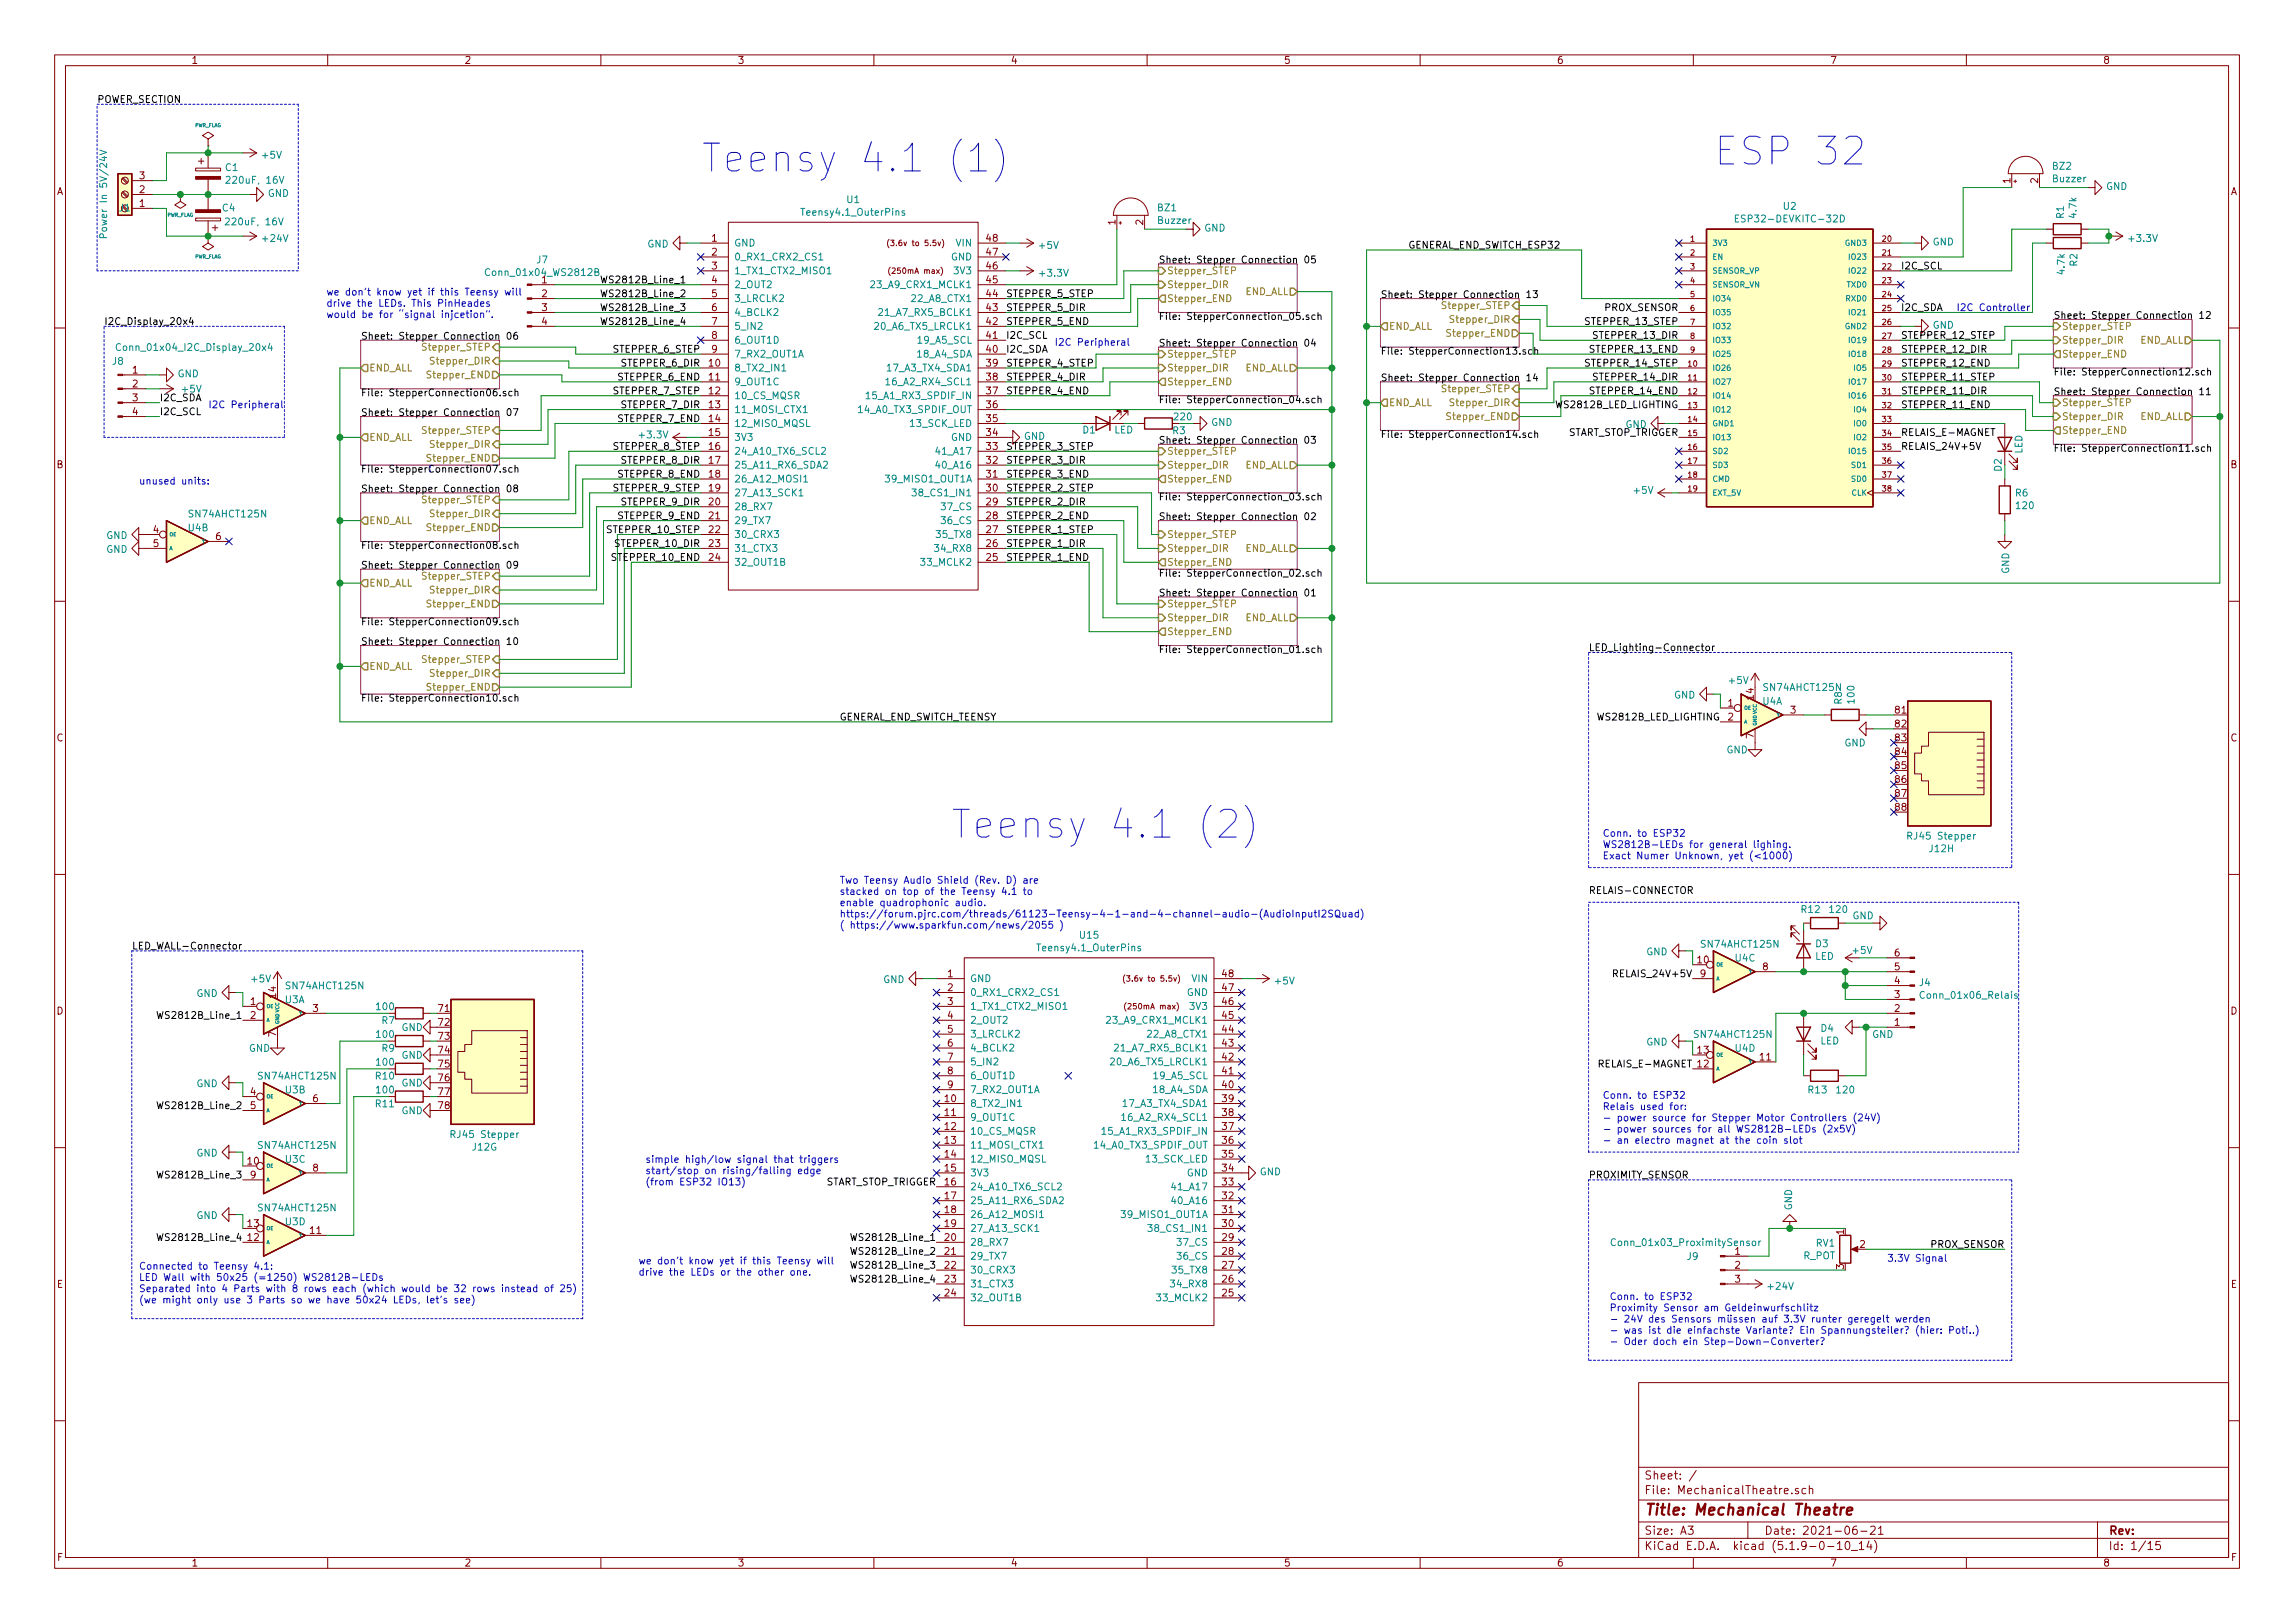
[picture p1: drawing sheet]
<svg xmlns="http://www.w3.org/2000/svg" width="420mm" height="297mm" viewBox="0 0 420 297" stroke-linecap="round" stroke-linejoin="round" font-family="sans-serif">
<defs><g id="words">
<g font-size="7.1" fill="#0000c2">
<text x="128.3" y="31.5">Teensy 4.1 (1)</text>
<text x="313.7" y="30.3">ESP 32</text>
<text x="174" y="153.5">Teensy 4.1 (2)</text>
</g>
<text font-size="2.8" fill="#840000" x="301" y="277.3">Title: Mechanical Theatre</text>
<g font-size="2.1" fill="#840000">
<text x="301" y="273.5">File: MechanicalTheatre.sch</text>
<text x="301" y="270.8">Sheet: /</text>
<text x="301" y="280.9">Size: A3</text>
<text x="323" y="280.9">Date: 2021-06-21</text>
<text x="386" y="280.9">Rev:</text>
<text x="301" y="283.7">KiCad E.D.A. kicad (5.1.9-0-10_14)</text>
<text x="386" y="283.7">Id: 1/15</text>
</g>
<g font-size="1.8" fill="#840000">
<text x="35" y="11.7">1</text>
<text x="85" y="11.7">2</text>
<text x="135" y="11.7">3</text>
<text x="185" y="11.7">4</text>
<text x="235" y="11.7">5</text>
<text x="285" y="11.7">6</text>
<text x="335" y="11.7">7</text>
<text x="385" y="11.7">8</text>
<text x="10.4" y="35.7">A</text>
<text x="25.6" y="35.3">2</text>
<text x="25.6" y="32.8">3</text>
<text x="368" y="33.5" transform="rotate(-90 368 33.5)">1</text>
<text x="373.1" y="33.5" transform="rotate(-90 373.1 33.5)">2</text>
<text x="408.4" y="35.7">A</text>
<text x="25.6" y="37.9">1</text>
<text x="204.2" y="41.2" transform="rotate(-90 204.2 41.2)">1</text>
<text x="209.3" y="41.2" transform="rotate(-90 209.3 41.2)">2</text>
<text x="130.3" y="44.2">1</text>
<text x="130.3" y="46.8">2</text>
<text x="180.6" y="46.8">47</text>
<text x="180.6" y="44.2">48</text>
<text x="99.2" y="51.9">1</text>
<text x="130.3" y="49.3">3</text>
<text x="130.3" y="51.9">4</text>
<text x="180.6" y="51.9">45</text>
<text x="180.6" y="49.3">46</text>
<text x="99.2" y="54.4">2</text>
<text x="99.2" y="56.9">3</text>
<text x="99.2" y="59.5">4</text>
<text x="130.3" y="54.4">5</text>
<text x="130.3" y="56.9">6</text>
<text x="130.3" y="59.5">7</text>
<text x="180.6" y="59.5">42</text>
<text x="180.6" y="56.9">43</text>
<text x="180.6" y="54.4">44</text>
<text x="130.3" y="62">8</text>
<text x="130.3" y="64.6">9</text>
<text x="180.6" y="64.6">40</text>
<text x="180.6" y="62">41</text>
<text x="24.3" y="68.4">1</text>
<text x="24.3" y="70.9">2</text>
<text x="129.8" y="67.1">10</text>
<text x="129.8" y="69.6">11</text>
<text x="180.6" y="69.6">38</text>
<text x="180.6" y="67.1">39</text>
<text x="24.3" y="73.4">3</text>
<text x="24.3" y="76">4</text>
<text x="129.8" y="72.2">12</text>
<text x="129.8" y="74.7">13</text>
<text x="129.8" y="77.3">14</text>
<text x="180.6" y="77.3">35</text>
<text x="180.6" y="74.7">36</text>
<text x="180.6" y="72.2">37</text>
<text x="129.8" y="79.8">15</text>
<text x="129.8" y="82.3">16</text>
<text x="180.6" y="82.3">33</text>
<text x="180.6" y="79.8">34</text>
<text x="10.4" y="85.7">B</text>
<text x="129.8" y="84.9">17</text>
<text x="129.8" y="87.4">18</text>
<text x="129.8" y="90">19</text>
<text x="180.6" y="90">30</text>
<text x="180.6" y="87.4">31</text>
<text x="180.6" y="84.9">32</text>
<text x="408.4" y="85.7">B</text>
<text x="129.8" y="92.5">20</text>
<text x="129.8" y="95">21</text>
<text x="180.6" y="95">28</text>
<text x="180.6" y="92.5">29</text>
<text x="28.1" y="97.6">4</text>
<text x="28.1" y="100.1">5</text>
<text x="39.5" y="98.8">6</text>
<text x="129.8" y="97.6">22</text>
<text x="129.8" y="100.1">23</text>
<text x="180.6" y="100.1">26</text>
<text x="180.6" y="97.6">27</text>
<text x="129.8" y="102.7">24</text>
<text x="180.6" y="102.7">25</text>
<text x="316.4" y="129.3">1</text>
<text x="316.4" y="131.9">2</text>
<text x="321.1" y="128" transform="rotate(-90 321.1 128)">14</text>
<text x="327.8" y="130.6">3</text>
<text x="347" y="130.6">81</text>
<text x="10.4" y="135.7">C</text>
<text x="321.1" y="135.1" transform="rotate(-90 321.1 135.1)">7</text>
<text x="347" y="133.1">82</text>
<text x="347" y="135.7">83</text>
<text x="408.4" y="135.7">C</text>
<text x="347" y="138.2">84</text>
<text x="347" y="140.8">85</text>
<text x="347" y="143.3">86</text>
<text x="347" y="145.8">87</text>
<text x="347" y="148.4">88</text>
<text x="173.5" y="178.9">1</text>
<text x="223.8" y="178.9">48</text>
<text x="310.8" y="176.3">10</text>
<text x="311.3" y="178.9">9</text>
<text x="322.7" y="177.6">8</text>
<text x="346.9" y="177.6">5</text>
<text x="346.9" y="175">6</text>
<text x="10.4" y="185.7">D</text>
<text x="45.9" y="183.9">1</text>
<text x="50.5" y="182.6" transform="rotate(-90 50.5 182.6)">14</text>
<text x="57.3" y="185.2">3</text>
<text x="80.3" y="185.2">71</text>
<text x="173.5" y="181.4">2</text>
<text x="173.5" y="183.9">3</text>
<text x="223.8" y="183.9">46</text>
<text x="223.8" y="181.4">47</text>
<text x="346.9" y="185.2">2</text>
<text x="346.9" y="182.7">3</text>
<text x="346.9" y="180.1">4</text>
<text x="408.4" y="185.7">D</text>
<text x="45.9" y="186.5">2</text>
<text x="50.5" y="189.7" transform="rotate(-90 50.5 189.7)">7</text>
<text x="80.3" y="187.7">72</text>
<text x="80.3" y="190.3">73</text>
<text x="173.5" y="189">5</text>
<text x="173.5" y="191.6">6</text>
<text x="173.5" y="186.5">4</text>
<text x="223.8" y="191.6">43</text>
<text x="223.8" y="189">44</text>
<text x="223.8" y="186.5">45</text>
<text x="346.9" y="187.7">1</text>
<text x="80.3" y="192.8">74</text>
<text x="80.3" y="195.4">75</text>
<text x="80.3" y="197.9">76</text>
<text x="173.5" y="194.1">7</text>
<text x="173.5" y="196.6">8</text>
<text x="223.8" y="196.6">41</text>
<text x="223.8" y="194.1">42</text>
<text x="310.8" y="192.8">13</text>
<text x="322.2" y="194.1">11</text>
<text x="45.9" y="200.4">4</text>
<text x="45.9" y="203">5</text>
<text x="57.3" y="201.7">6</text>
<text x="80.3" y="200.4">77</text>
<text x="80.3" y="203">78</text>
<text x="173" y="201.7">10</text>
<text x="173.5" y="199.2">9</text>
<text x="223.8" y="201.7">39</text>
<text x="223.8" y="199.2">40</text>
<text x="173" y="204.3">11</text>
<text x="173" y="206.8">12</text>
<text x="173" y="209.3">13</text>
<text x="223.8" y="209.3">36</text>
<text x="223.8" y="206.8">37</text>
<text x="223.8" y="204.3">38</text>
<text x="45.4" y="213.1">10</text>
<text x="45.9" y="215.7">9</text>
<text x="57.3" y="214.4">8</text>
<text x="173" y="211.9">14</text>
<text x="173" y="214.4">15</text>
<text x="223.8" y="211.9">35</text>
<text x="223.8" y="214.4">34</text>
<text x="173" y="217">16</text>
<text x="173" y="219.5">17</text>
<text x="223.8" y="219.5">32</text>
<text x="223.8" y="217">33</text>
<text x="45.4" y="227.1">12</text>
<text x="45.4" y="224.6">13</text>
<text x="56.8" y="225.8">11</text>
<text x="173" y="222">18</text>
<text x="173" y="224.6">19</text>
<text x="173" y="227.1">20</text>
<text x="223.8" y="227.1">29</text>
<text x="223.8" y="224.6">30</text>
<text x="223.8" y="222">31</text>
<text x="337.6" y="225.9" transform="rotate(-90 337.6 225.9)">1</text>
<text x="173" y="229.7">21</text>
<text x="173" y="232.2">22</text>
<text x="223.8" y="232.2">27</text>
<text x="223.8" y="229.7">28</text>
<text x="317.7" y="229.7">1</text>
<text x="317.7" y="232.2">2</text>
<text x="337.6" y="232.3" transform="rotate(-90 337.6 232.3)">3</text>
<text x="340.5" y="228.4">2</text>
<text x="10.4" y="235.7">E</text>
<text x="173" y="234.7">23</text>
<text x="173" y="237.3">24</text>
<text x="223.8" y="237.3">25</text>
<text x="223.8" y="234.7">26</text>
<text x="317.7" y="234.7">3</text>
<text x="408.4" y="235.7">E</text>
<text x="10.5" y="285.7">F</text>
<text x="35" y="286.7">1</text>
<text x="85" y="286.7">2</text>
<text x="135" y="286.7">3</text>
<text x="185" y="286.7">4</text>
<text x="235" y="286.7">5</text>
<text x="285" y="286.7">6</text>
<text x="335" y="286.7">7</text>
<text x="385" y="286.7">8</text>
<text x="408.5" y="285.7">F</text>
</g>
<g font-size="1.8">
<text x="17.8" y="18.8">POWER_SECTION</text>
<text x="257.9" y="45.5">GENERAL_END_SWITCH_ESP32</text>
<text x="111.1" y="51.9">WS2812B_Line_1</text>
<text x="212.1" y="48.2">Sheet: Stepper Connection 05</text>
<text x="348" y="49.3">I2C_SCL</text>
<text x="19" y="59.5">I2C_Display_20x4</text>
<text x="111.1" y="59.5">WS2812B_Line_4</text>
<text x="111.1" y="56.9">WS2812B_Line_3</text>
<text x="111.1" y="54.4">WS2812B_Line_2</text>
<text x="184.1" y="59.5">STEPPER_5_END</text>
<text x="184.1" y="54.4">STEPPER_5_STEP</text>
<text x="184.1" y="56.9">STEPPER_5_DIR</text>
<text x="212.1" y="58.6">File: StepperConnection_05.sch</text>
<text x="252.7" y="54.5">Sheet: Stepper Connection 13</text>
<text x="290.5" y="59.5">STEPPER_13_STEP</text>
<text x="293.9" y="56.9">PROX_SENSOR</text>
<text x="348" y="56.9">I2C_SDA</text>
<text x="375.9" y="58.4">Sheet: Stepper Connection 12</text>
<text x="66" y="62.2">Sheet: Stepper Connection 06</text>
<text x="112.4" y="64.6">STEPPER_6_STEP</text>
<text x="184.1" y="62">I2C_SCL</text>
<text x="184.1" y="64.6">I2C_SDA</text>
<text x="212.1" y="63.4">Sheet: Stepper Connection 04</text>
<text x="252.7" y="64.9">File: StepperConnection13.sch</text>
<text x="291.4" y="64.6">STEPPER_13_END</text>
<text x="292.1" y="62">STEPPER_13_DIR</text>
<text x="348" y="62">STEPPER_12_STEP</text>
<text x="348" y="64.6">STEPPER_12_DIR</text>
<text x="113.3" y="69.6">STEPPER_6_END</text>
<text x="114" y="67.1">STEPPER_6_DIR</text>
<text x="184.1" y="69.6">STEPPER_4_DIR</text>
<text x="184.1" y="67.1">STEPPER_4_STEP</text>
<text x="252.7" y="69.8">Sheet: Stepper Connection 14</text>
<text x="290.5" y="67.1">STEPPER_14_STEP</text>
<text x="292.1" y="69.6">STEPPER_14_DIR</text>
<text x="348" y="67.1">STEPPER_12_END</text>
<text x="348" y="69.6">STEPPER_11_STEP</text>
<text x="375.9" y="68.7">File: StepperConnection12.sch</text>
<text x="29.2" y="76">I2C_SCL</text>
<text x="29.2" y="73.4">I2C_SDA</text>
<text x="66" y="76.1">Sheet: Stepper Connection 07</text>
<text x="66" y="72.5">File: StepperConnection06.sch</text>
<text x="112.4" y="72.2">STEPPER_7_STEP</text>
<text x="113.3" y="77.3">STEPPER_7_END</text>
<text x="114" y="74.7">STEPPER_7_DIR</text>
<text x="184.1" y="72.2">STEPPER_4_END</text>
<text x="212.1" y="73.8">File: StepperConnection_04.sch</text>
<text x="285.3" y="74.7">WS2812B_LED_LIGHTING</text>
<text x="291.4" y="72.2">STEPPER_14_END</text>
<text x="348" y="72.2">STEPPER_11_DIR</text>
<text x="348" y="74.7">STEPPER_11_END</text>
<text x="375.9" y="72.3">Sheet: Stepper Connection 11</text>
<text x="112.4" y="82.3">STEPPER_8_STEP</text>
<text x="184.1" y="82.3">STEPPER_3_STEP</text>
<text x="212.1" y="81.2">Sheet: Stepper Connection 03</text>
<text x="252.7" y="80.1">File: StepperConnection14.sch</text>
<text x="286.6" y="79.8">START_STOP_TRIGGER</text>
<text x="297.6" y="78.3">GND</text>
<text x="348" y="79.8">RELAIS_E-MAGNET</text>
<text x="348" y="82.3">RELAIS_24V+5V</text>
<text x="375.9" y="82.7">File: StepperConnection11.sch</text>
<text x="112.4" y="90">STEPPER_9_STEP</text>
<text x="113.3" y="87.4">STEPPER_8_END</text>
<text x="114" y="84.9">STEPPER_8_DIR</text>
<text x="184.1" y="90">STEPPER_2_STEP</text>
<text x="184.1" y="87.4">STEPPER_3_END</text>
<text x="184.1" y="84.9">STEPPER_3_DIR</text>
<text x="66" y="90.1">Sheet: Stepper Connection 08</text>
<text x="113.3" y="95">STEPPER_9_END</text>
<text x="114" y="92.5">STEPPER_9_DIR</text>
<text x="184.1" y="95">STEPPER_2_END</text>
<text x="184.1" y="92.5">STEPPER_2_DIR</text>
<text x="212.1" y="91.6">File: StepperConnection_03.sch</text>
<text x="212.1" y="95.2">Sheet: Stepper Connection 02</text>
<text x="66" y="100.5">File: StepperConnection08.sch</text>
<text x="111.5" y="97.6">STEPPER_10_STEP</text>
<text x="113" y="100.1">STEPPER_10_DIR</text>
<text x="184.1" y="97.6">STEPPER_1_STEP</text>
<text x="184.1" y="100.1">STEPPER_1_DIR</text>
<text x="66" y="104.1">Sheet: Stepper Connection 09</text>
<text x="112.3" y="102.7">STEPPER_10_END</text>
<text x="184.1" y="102.7">STEPPER_1_END</text>
<text x="212.1" y="105.5">File: StepperConnection_02.sch</text>
<text x="212.1" y="109.2">Sheet: Stepper Connection 01</text>
<text x="66" y="114.4">File: StepperConnection09.sch</text>
<text x="66" y="118">Sheet: Stepper Connection 10</text>
<text x="212.1" y="119.5">File: StepperConnection_01.sch</text>
<text x="290.8" y="119.2">LED_Lighting-Connector</text>
<text x="66" y="128.4">File: StepperConnection10.sch</text>
<text x="153.7" y="131.9">GENERAL_END_SWITCH_TEENSY</text>
<text x="292.9" y="131.9">WS2812B_LED_LIGHTING</text>
<text x="290.8" y="163.6">RELAIS-CONNECTOR</text>
<text x="24.1" y="173.8">LED_WALL-Connector</text>
<text x="296.1" y="178.9">RELAIS_24V+5V</text>
<text x="29.8" y="186.5">WS2812B_Line_1</text>
<text x="293" y="195.4">RELAIS_E-MAGNET 12</text>
<text x="29.8" y="203">WS2812B_Line_2</text>
<text x="29.8" y="215.7">WS2812B_Line_3</text>
<text x="290.8" y="215.7">PROXIMITY_SENSOR</text>
<text x="150.7" y="217">START_STOP_TRIGGER</text>
<text x="29.8" y="227.1">WS2812B_Line_4</text>
<text x="156.8" y="227.1">WS2812B_Line_1</text>
<text x="156.8" y="232.2">WS2812B_Line_3</text>
<text x="156.8" y="229.7">WS2812B_Line_2</text>
<text x="353.6" y="228.4">PROX_SENSOR</text>
<text x="156.8" y="234.7">WS2812B_Line_4</text>
</g>
<g font-size="1.8" fill="#008484">
<text x="48.1" y="29">+5V</text>
<text x="41.3" y="31.3">C1</text>
<text x="42" y="33.6">220uF, 16V</text>
<text x="375.8" y="31.1">BZ2</text>
<text x="375.9" y="33.4">Buzzer</text>
<text x="385.6" y="34.8">GND</text>
<text x="21.9" y="38.7">J1</text>
<text x="40.7" y="38.7">C4</text>
<text x="41.9" y="41.2">220uF, 16V</text>
<text x="49" y="36">GND</text>
<text x="147.2" y="39.5">Teensy4.1_OuterPins</text>
<text x="155.1" y="37.2">U1</text>
<text x="212" y="38.7">BZ1</text>
<text x="212.1" y="41">Buzzer</text>
<text x="318.8" y="40.7">ESP32-DEVKITC-32D</text>
<text x="326.5" y="38.4">U2</text>
<text x="377.9" y="40" transform="rotate(-90 377.9 40)">R1</text>
<text x="380.2" y="39.8" transform="rotate(-90 380.2 39.8)">4.7k</text>
<text x="19.6" y="42.4" transform="rotate(-90 19.6 42.4)">Power In 5V/24V</text>
<text x="48.2" y="44.3">+24V</text>
<text x="118.5" y="45.3">GND</text>
<text x="134.4" y="45.1">GND</text>
<text x="134.4" y="47.7">0_RX1_CRX2_CS1</text>
<text x="174.1" y="47.7">GND</text>
<text x="175.1" y="45.1">VIN</text>
<text x="190.3" y="45.6">+5V</text>
<text x="220.5" y="42.4">GND</text>
<text x="353.8" y="44.9">GND</text>
<text x="389.9" y="44.3">+3.3V</text>
<text x="89.5" y="50.5">Conn_01x04_WS2812B</text>
<text x="98.3" y="48.2">J7</text>
<text x="134.4" y="50.2">1_TX1_CTX2_MISO1</text>
<text x="134.4" y="52.7">2_OUT2</text>
<text x="160.1" y="52.7">23_A9_CRX1_MCLK1</text>
<text x="174.9" y="50.2">3V3</text>
<text x="190.5" y="50.6">+3.3V</text>
<text x="378" y="50.1" transform="rotate(-90 378 50.1)">4.7k</text>
<text x="380.3" y="48.7" transform="rotate(-90 380.3 48.7)">R2</text>
<text x="134.4" y="55.3">3_LRCLK2</text>
<text x="134.4" y="57.8">4_BCLK2</text>
<text x="161.5" y="57.8">21_A7_RX5_BCLK1</text>
<text x="167.3" y="55.3">22_A8_CTX1</text>
<text x="22.4" y="64.2">Conn_01x04_I2C_Display_20x4</text>
<text x="134.4" y="60.4">5_IN2</text>
<text x="134.4" y="62.9">6_OUT1D</text>
<text x="134.4" y="65.4">7_RX2_OUT1A</text>
<text x="160.7" y="60.4">20_A6_TX5_LRCLK1</text>
<text x="168.1" y="65.4">18_A4_SDA</text>
<text x="168.3" y="62.9">19_A5_SCL</text>
<text x="353.8" y="60.2">GND</text>
<text x="20.6" y="66.8">J8</text>
<text x="32.5" y="69">GND</text>
<text x="33.4" y="71.8">+5V</text>
<text x="134.4" y="68">8_TX2_IN1</text>
<text x="134.4" y="70.5">9_OUT1C</text>
<text x="162.9" y="70.5">16_A2_RX4_SCL1</text>
<text x="162.9" y="68">17_A3_TX4_SDA1</text>
<text x="134.4" y="73.1">10_CS_MQSR</text>
<text x="134.4" y="75.6">11_MOSI_CTX1</text>
<text x="157.7" y="75.6">14_A0_TX3_SPDIF_OUT</text>
<text x="159.5" y="73.1">15_A1_RX3_SPDIF_IN</text>
<text x="221.7" y="77.9">GND</text>
<text x="117.2" y="80.2">+3.3V</text>
<text x="134.4" y="78.1">12_MISO_MQSL</text>
<text x="134.4" y="80.7">3V3</text>
<text x="134.4" y="83.2">24_A10_TX6_SCL2</text>
<text x="166.9" y="78.1">13_SCK_LED</text>
<text x="171.9" y="83.2">41_A17</text>
<text x="174.1" y="80.7">GND</text>
<text x="187.5" y="80.5">GND</text>
<text x="198.3" y="79.3">D1</text>
<text x="204" y="79.3">LED</text>
<text x="214.7" y="79.5">R3</text>
<text x="370.3" y="83.1" transform="rotate(-90 370.3 83.1)">LED</text>
<text x="134.4" y="85.8">25_A11_RX6_SDA2</text>
<text x="134.4" y="88.3">26_A12_MOSI1</text>
<text x="162.6" y="88.3">39_MISO1_OUT1A</text>
<text x="171.9" y="85.8">40_A16</text>
<text x="366.4" y="86.2" transform="rotate(-90 366.4 86.2)">D2</text>
<text x="34.9" y="94.7">SN74AHCT125N</text>
<text x="134.4" y="90.8">27_A13_SCK1</text>
<text x="134.4" y="93.4">28_RX7</text>
<text x="134.4" y="95.9">29_TX7</text>
<text x="167.9" y="90.8">38_CS1_IN1</text>
<text x="172.6" y="95.9">36_CS</text>
<text x="172.6" y="93.4">37_CS</text>
<text x="299.2" y="90.4">+5V</text>
<text x="369" y="90.9">R6</text>
<text x="369.2" y="93.2">120</text>
<text x="19.5" y="101.2">GND</text>
<text x="19.5" y="98.6">GND</text>
<text x="34.5" y="97.2">U4B</text>
<text x="134.4" y="98.5">30_CRX3</text>
<text x="134.4" y="101">31_CTX3</text>
<text x="171.7" y="101">34_RX8</text>
<text x="171.9" y="98.5">35_TX8</text>
<text x="134.4" y="103.5">32_OUT1B</text>
<text x="169" y="103.5">33_MCLK2</text>
<text x="367.8" y="105" transform="rotate(-90 367.8 105)">GND</text>
<text x="316.6" y="125.2">+5V</text>
<text x="306.5" y="127.8">GND</text>
<text x="322.7" y="129">U4A</text>
<text x="323.2" y="126.5">SN74AHCT125N</text>
<text x="337.2" y="128.9" transform="rotate(-90 337.2 128.9)">R8</text>
<text x="339.5" y="128.6" transform="rotate(-90 339.5 128.6)">100</text>
<text x="316.1" y="137.9">GND</text>
<text x="337.7" y="136.6">GND</text>
<text x="349.8" y="153.7">RJ45 Stepper</text>
<text x="353.3" y="156">J12H</text>
<text x="329.8" y="167.1">R12</text>
<text x="335.1" y="167.1">120</text>
<text x="197.8" y="171.8">U15</text>
<text x="311.7" y="173.4">SN74AHCT125N</text>
<text x="332.4" y="173.4">D3</text>
<text x="339.1" y="168.2">GND</text>
<text x="46.1" y="179.8">+5V</text>
<text x="161.7" y="179.9">GND</text>
<text x="177.5" y="179.7">GND</text>
<text x="190.4" y="174.1">Teensy4.1_OuterPins</text>
<text x="218.3" y="179.7">VIN</text>
<text x="301.4" y="174.8">GND</text>
<text x="317.7" y="176">U4C</text>
<text x="332.3" y="175.7">LED</text>
<text x="339.3" y="174.6">+5V</text>
<text x="36" y="182.5">GND</text>
<text x="52.2" y="183.6">U3A</text>
<text x="52.7" y="181.1">SN74AHCT125N</text>
<text x="69" y="184.9">100</text>
<text x="177.5" y="182.3">0_RX1_CRX2_CS1</text>
<text x="177.5" y="184.8">1_TX1_CTX2_MISO1</text>
<text x="217.3" y="182.3">GND</text>
<text x="218.1" y="184.8">3V3</text>
<text x="233.5" y="180.2">+5V</text>
<text x="351.4" y="180.5">J4</text>
<text x="352.1" y="182.8">Conn_01x06_Relais</text>
<text x="69" y="190">100</text>
<text x="70" y="187.4">R7</text>
<text x="73.5" y="188.7">GND</text>
<text x="177.5" y="189.9">3_LRCLK2</text>
<text x="177.5" y="187.4">2_OUT2</text>
<text x="203.3" y="187.4">23_A9_CRX1_MCLK1</text>
<text x="210.5" y="189.9">22_A8_CTX1</text>
<text x="301.4" y="191.3">GND</text>
<text x="310.5" y="190">SN74AHCT125N</text>
<text x="333.2" y="191.1">LED</text>
<text x="333.4" y="188.8">D4</text>
<text x="342.7" y="190">GND</text>
<text x="45.6" y="192.5">GND</text>
<text x="47.6" y="197.6">SN74AHCT125N</text>
<text x="68.8" y="197.6">R10</text>
<text x="69" y="195">100</text>
<text x="70" y="192.5">R9</text>
<text x="73.5" y="193.8">GND</text>
<text x="177.5" y="192.4">4_BCLK2</text>
<text x="177.5" y="195">5_IN2</text>
<text x="177.5" y="197.5">6_OUT1D</text>
<text x="203.8" y="195">20_A6_TX5_LRCLK1</text>
<text x="204.7" y="192.4">21_A7_RX5_BCLK1</text>
<text x="211.5" y="197.5">19_A5_SCL</text>
<text x="317.7" y="192.5">U4D</text>
<text x="36" y="199">GND</text>
<text x="52.3" y="200.1">U3B</text>
<text x="68.8" y="202.7">R11</text>
<text x="69" y="200.1">100</text>
<text x="73.5" y="203.9">GND</text>
<text x="73.5" y="198.8">GND</text>
<text x="177.5" y="202.6">8_TX2_IN1</text>
<text x="177.5" y="200.1">7_RX2_OUT1A</text>
<text x="206.1" y="202.6">17_A3_TX4_SDA1</text>
<text x="211.3" y="200.1">18_A4_SDA</text>
<text x="331.1" y="200.1">R13</text>
<text x="336.3" y="200.1">120</text>
<text x="83.1" y="208.3">RJ45 Stepper</text>
<text x="177.5" y="205.1">9_OUT1C</text>
<text x="177.5" y="207.7">10_CS_MQSR</text>
<text x="202.7" y="207.7">15_A1_RX3_SPDIF_IN</text>
<text x="206.1" y="205.1">16_A2_RX4_SCL1</text>
<text x="36" y="211.7">GND</text>
<text x="47.6" y="210.3">SN74AHCT125N</text>
<text x="52.3" y="212.8">U3C</text>
<text x="86.5" y="210.6">J12G</text>
<text x="177.5" y="210.2">11_MOSI_CTX1</text>
<text x="177.5" y="212.8">12_MISO_MQSL</text>
<text x="177.5" y="215.3">3V3</text>
<text x="200.9" y="210.2">14_A0_TX3_SPDIF_OUT</text>
<text x="210" y="212.8">13_SCK_LED</text>
<text x="217.3" y="215.3">GND</text>
<text x="230.6" y="215.1">GND</text>
<text x="47.6" y="221.7">SN74AHCT125N</text>
<text x="177.5" y="217.8">24_A10_TX6_SCL2</text>
<text x="177.5" y="220.4">25_A11_RX6_SDA2</text>
<text x="215" y="220.4">40_A16</text>
<text x="215" y="217.8">41_A17</text>
<text x="328.1" y="221.5" transform="rotate(-90 328.1 221.5)">GND</text>
<text x="36" y="223.1">GND</text>
<text x="52.3" y="224.2">U3D</text>
<text x="177.5" y="222.9">26_A12_MOSI1</text>
<text x="177.5" y="225.5">27_A13_SCK1</text>
<text x="205.8" y="222.9">39_MISO1_OUT1A</text>
<text x="211.1" y="225.5">38_CS1_IN1</text>
<text x="177.5" y="228">28_RX7</text>
<text x="177.5" y="230.5">29_TX7</text>
<text x="177.5" y="233.1">30_CRX3</text>
<text x="215" y="233.1">35_TX8</text>
<text x="215.8" y="230.5">36_CS</text>
<text x="215.8" y="228">37_CS</text>
<text x="295.9" y="228.1">Conn_01x03_ProximitySensor</text>
<text x="308.9" y="230.6">J9</text>
<text x="330.1" y="230.5">R_POT</text>
<text x="332.5" y="228.2">RV1</text>
<text x="177.5" y="235.6">31_CTX3</text>
<text x="177.5" y="238.2">32_OUT1B</text>
<text x="212.2" y="238.2">33_MCLK2</text>
<text x="214.8" y="235.6">34_RX8</text>
<text x="323.8" y="236.1">+24V</text>
</g>
<g font-size="1.8" fill="#848400">
<text x="213.6" y="52.7">Stepper_DIR</text>
<text x="213.6" y="50.2">Stepper_STEP</text>
<text x="213.6" y="55.3">Stepper_END</text>
<text x="227.8" y="54">END_ALL</text>
<text x="264.4" y="56.6">Stepper_STEP</text>
<text x="266" y="59.1">Stepper_DIR</text>
<text x="77.7" y="64.2">Stepper_STEP</text>
<text x="213.6" y="65.4">Stepper_STEP</text>
<text x="254.3" y="60.4">END_ALL</text>
<text x="265.3" y="61.6">Stepper_END</text>
<text x="377.4" y="62.9">Stepper_DIR</text>
<text x="377.4" y="60.4">Stepper_STEP</text>
<text x="377.4" y="65.4">Stepper_END</text>
<text x="391.6" y="62.9">END_ALL</text>
<text x="67.6" y="68">END_ALL</text>
<text x="78.6" y="69.3">Stepper_END</text>
<text x="79.3" y="66.7">Stepper_DIR</text>
<text x="213.6" y="68">Stepper_DIR</text>
<text x="213.6" y="70.5">Stepper_END</text>
<text x="227.8" y="68">END_ALL</text>
<text x="264.4" y="71.8">Stepper_STEP</text>
<text x="254.3" y="74.3">END_ALL</text>
<text x="265.3" y="76.9">Stepper_END</text>
<text x="266" y="74.3">Stepper_DIR</text>
<text x="377.4" y="76.9">Stepper_DIR</text>
<text x="377.4" y="74.3">Stepper_STEP</text>
<text x="391.6" y="76.9">END_ALL</text>
<text x="67.6" y="80.7">END_ALL</text>
<text x="77.7" y="79.4">Stepper_STEP</text>
<text x="79.3" y="82">Stepper_DIR</text>
<text x="213.6" y="83.2">Stepper_STEP</text>
<text x="377.4" y="79.4">Stepper_END</text>
<text x="78.6" y="84.5">Stepper_END</text>
<text x="213.6" y="85.8">Stepper_DIR</text>
<text x="213.6" y="88.3">Stepper_END</text>
<text x="227.8" y="85.8">END_ALL</text>
<text x="67.6" y="95.9">END_ALL</text>
<text x="77.7" y="92.1">Stepper_STEP</text>
<text x="79.3" y="94.7">Stepper_DIR</text>
<text x="78.6" y="97.2">Stepper_END</text>
<text x="213.6" y="101">Stepper_DIR</text>
<text x="213.6" y="98.5">Stepper_STEP</text>
<text x="227.8" y="101">END_ALL</text>
<text x="67.6" y="107.4">END_ALL</text>
<text x="77.7" y="106.1">Stepper_STEP</text>
<text x="213.6" y="103.5">Stepper_END</text>
<text x="78.6" y="111.2">Stepper_END</text>
<text x="79.3" y="108.6">Stepper_DIR</text>
<text x="213.6" y="113.7">Stepper_DIR</text>
<text x="213.6" y="111.2">Stepper_STEP</text>
<text x="227.8" y="113.7">END_ALL</text>
<text x="213.6" y="116.2">Stepper_END</text>
<text x="67.6" y="122.6">END_ALL</text>
<text x="77.7" y="121.3">Stepper_STEP</text>
<text x="79.3" y="123.9">Stepper_DIR</text>
<text x="78.6" y="126.4">Stepper_END</text>
</g>
<g font-size="1.8" fill="#0000c2">
<text x="59.7" y="54.1">we dont know yet if this Teensy will</text>
<text x="59.7" y="56.1">drive the LEDs. This PinHeades</text>
<text x="59.7" y="58.2">would be for signal injcetion.</text>
<text x="358.1" y="56.9">I2C Controller</text>
<text x="193" y="63.3">I2C Peripheral</text>
<text x="38.1" y="74.7">I2C Peripheral</text>
<text x="25.4" y="88.7">unused units:</text>
<text x="66" y="86.5">File: StepperConnection07.sch</text>
<text x="293.4" y="153.1">Conn. to ESP32</text>
<text x="293.4" y="155.2">WS2812B-LEDs for general lighing.</text>
<text x="153.7" y="161.7">Two Teensy Audio Shield (Rev. D) are</text>
<text x="293.4" y="157.3">Exact Numer Unknown, yet (&lt;1000)</text>
<text x="153.7" y="163.8">stacked on top of the Teensy 4.1 to</text>
<text x="153.7" y="165.8">enable quadrophonic audio.</text>
<text x="153.7" y="167.9">https://forum.pjrc.com/threads/61123-Teensy-4-1-and-4-channel-audio-(AudioInputI2SQuad)</text>
<text x="153.7" y="170">( https://www.sparkfun.com/news/2055 )</text>
<text x="293.4" y="201.1">Conn. to ESP32</text>
<text x="293.4" y="203.2">Relais used for:</text>
<text x="293.4" y="205.2">- power source for Stepper Motor Controllers (24V)</text>
<text x="293.4" y="207.3">- power sources for all WS2812B-LEDs (2x5V)</text>
<text x="293.4" y="209.3">- an electro magnet at the coin slot</text>
<text x="118.1" y="212.8">simple high/low signal that triggers</text>
<text x="118.1" y="214.9">start/stop on rising/falling edge</text>
<text x="118.1" y="217">(from ESP32 IO13)</text>
<text x="25.4" y="232.4">Connected to Teensy 4.1:</text>
<text x="116.8" y="231.4">we dont know yet if this Teensy will</text>
<text x="116.8" y="233.5">drive the LEDs or the other one.</text>
<text x="345.4" y="230.9">3.3V Signal</text>
<text x="25.4" y="234.4">LED Wall with 50x25 (=1250) WS2812B-LEDs</text>
<text x="25.4" y="236.5">Separated into 4 Parts with 8 rows each (which would be 32 rows instead of 25)</text>
<text x="25.4" y="238.5">(we might only use 3 Parts so we have 50x24 LEDs, lets see)</text>
<text x="294.6" y="237.9">Conn. to ESP32</text>
<text x="294.6" y="240">Proximity Sensor am Geldeinwurfschlitz</text>
<text x="294.6" y="242">- 24V des Sensors müssen auf 3.3V runter geregelt werden</text>
<text x="294.6" y="244.1">- was ist die einfachste Variante? Ein Spannungsteiler? (hier: Poti..)</text>
<text x="294.6" y="246.2">- Oder doch ein Step-Down-Converter?</text>
</g>
<text font-size="1.8" fill="#008400" x="215.1" y="76.9">220</text>
<g font-size="1.4" fill="#840000">
<text x="163.4" y="45">(3.6v to 5.5v)</text>
<text x="309.5" y="44.2">1</text>
<text x="309.5" y="46.8">2</text>
<text x="344.7" y="46.8">21</text>
<text x="344.7" y="44.2">20</text>
<text x="163.2" y="50.1">(250mA max)</text>
<text x="309.5" y="49.3">3</text>
<text x="309.5" y="51.9">4</text>
<text x="344.7" y="51.9">23</text>
<text x="344.7" y="49.3">22</text>
<text x="309.5" y="54.4">5</text>
<text x="309.5" y="56.9">6</text>
<text x="309.5" y="59.5">7</text>
<text x="344.7" y="59.5">26</text>
<text x="344.7" y="56.9">25</text>
<text x="344.7" y="54.4">24</text>
<text x="309.5" y="62">8</text>
<text x="309.5" y="64.6">9</text>
<text x="344.7" y="64.6">28</text>
<text x="344.7" y="62">27</text>
<text x="309.1" y="67.1">10</text>
<text x="309.1" y="69.6">11</text>
<text x="344.7" y="69.6">30</text>
<text x="344.7" y="67.1">29</text>
<text x="309.1" y="72.2">12</text>
<text x="309.1" y="74.7">13</text>
<text x="309.1" y="77.3">14</text>
<text x="344.7" y="77.3">33</text>
<text x="344.7" y="74.7">32</text>
<text x="344.7" y="72.2">31</text>
<text x="309.1" y="79.8">15</text>
<text x="309.1" y="82.3">16</text>
<text x="344.7" y="82.3">35</text>
<text x="344.7" y="79.8">34</text>
<text x="309.1" y="84.9">17</text>
<text x="309.1" y="87.4">18</text>
<text x="309.1" y="90">19</text>
<text x="344.7" y="90">38</text>
<text x="344.7" y="87.4">37</text>
<text x="344.7" y="84.9">36</text>
<text x="206.6" y="179.6">(3.6v to 5.5v)</text>
<text x="206.4" y="184.7">(250mA max)</text>
</g>
<g font-size="1.4" fill="#008484">
<text x="313.4" y="45">3V3</text>
<text x="313.4" y="47.5">EN</text>
<text x="337.9" y="45">GND3</text>
<text x="338.8" y="47.5">IO23</text>
<text x="313.4" y="50.1">SENSOR_VP</text>
<text x="313.4" y="52.6">SENSOR_VN</text>
<text x="338.3" y="52.6">TXD0</text>
<text x="338.8" y="50.1">IO22</text>
<text x="313.4" y="55.2">IO34</text>
<text x="313.4" y="57.7">IO35</text>
<text x="338.1" y="55.2">RXD0</text>
<text x="338.8" y="57.7">IO21</text>
<text x="313.4" y="60.2">IO32</text>
<text x="313.4" y="62.8">IO33</text>
<text x="313.4" y="65.3">IO25</text>
<text x="337.9" y="60.2">GND2</text>
<text x="338.8" y="65.3">IO18</text>
<text x="338.8" y="62.8">IO19</text>
<text x="313.4" y="67.9">IO26</text>
<text x="313.4" y="70.4">IO27</text>
<text x="338.8" y="70.4">IO17</text>
<text x="339.6" y="67.9">IO5</text>
<text x="313.4" y="72.9">IO14</text>
<text x="313.4" y="75.5">IO12</text>
<text x="338.8" y="72.9">IO16</text>
<text x="339.6" y="75.5">IO4</text>
<text x="313.4" y="78">GND1</text>
<text x="313.4" y="80.6">IO13</text>
<text x="313.4" y="83.1">SD2</text>
<text x="338.8" y="83.1">IO15</text>
<text x="339.6" y="80.6">IO2</text>
<text x="339.6" y="78">IO0</text>
<text x="313.4" y="85.6">SD3</text>
<text x="313.4" y="88.2">CMD</text>
<text x="339.1" y="88.2">SD0</text>
<text x="339.1" y="85.6">SD1</text>
<text x="313.4" y="90.7">EXT_5V</text>
<text x="339" y="90.7">CLK</text>
</g>
<g font-size=".9" fill="#008484">
<text x="35.6" y="23.3">PWR_FLAG</text>
<text x="30.6" y="39.7">PWR_FLAG</text>
<text x="35.6" y="47.3">PWR_FLAG</text>
<text x="31" y="98.1">OE</text>
<text x="31" y="100.7">A</text>
<text x="37" y="99.4">Y</text>
<text x="319.3" y="129.9">OE</text>
<text x="325.3" y="131.2">Y</text>
<text x="319.3" y="132.4">A</text>
<text x="321.6" y="132.9" transform="rotate(-90 321.6 132.9)">GND VCC</text>
<text x="314.2" y="176.9">OE</text>
<text x="314.2" y="179.4">A</text>
<text x="320.2" y="178.1">Y</text>
<text x="48.8" y="184.5">OE</text>
<text x="54.8" y="185.8">Y</text>
<text x="48.8" y="187">A</text>
<text x="51.1" y="187.5" transform="rotate(-90 51.1 187.5)">GND VCC</text>
<text x="314.2" y="195.9">A</text>
<text x="314.2" y="193.4">OE</text>
<text x="320.2" y="194.7">Y</text>
<text x="48.8" y="201">OE</text>
<text x="48.8" y="203.5">A</text>
<text x="54.8" y="202.3">Y</text>
<text x="48.8" y="213.7">OE</text>
<text x="54.8" y="215">Y</text>
<text x="48.8" y="216.2">A</text>
<text x="48.8" y="227.7">A</text>
<text x="48.8" y="225.1">OE</text>
<text x="54.8" y="226.4">Y</text>
</g>
</g></defs>
<g fill="none" stroke="#840000" stroke-width=".18">
<path d="M10 10h400v277h-400zM12 12h396v273.1h-396zM60 10v2M110 10v2M160 10v2M210 10v2M260 10v2M310 10v2M360 10v2M22.4 32.7l.8 .9M22.4 35.3l.8 .8M22.5 32.5l.9 .9"/>
<path d="M22.5 35.1l.9 .8M24.1 38.1h3.8M24.1 35.6h3.8M24.1 33.1h3.8M33 35.6v1.3l1 .6-1 .6-1-.6 1-.6M33 35.6h.1M35.8 30.8h4.6v.5h-4.6zM35.8 39.9h4.6v.5h-4.6zM36.3 29.5h1M36.8 29v1M38.1 25.4l1-.6-1-.6-1 .6 1 .6v1.3M38.1 26.7h.1"/>
<path d="M38.1 28v2.8M38.1 32.8v5.6M44.4 28h2.6M45.7 35.6h1.3v-1.3l1.3 1.3-1.3 1.3v-1.3M45.7 27.2l1.3 .8M47 28l-1.3 .7M204.5 39.4v2.5M205 37a3.2 3.2 0 0 1 3.3-.5 3.2 3.2 0 0 1 1.9 2.9h-6.4a3.3 3.3 0 0 1 1.2-2.4zM209.5 39.4v2.5M368.3 31.8v2.5M368.6 29.6a3.2 3.2 0 0 1 3.5-.8 3.2 3.2 0 0 1 1.9 3h-6.3a3 3 0 0 1 .9-2.2zM368.7 33.2h.5"/>
<path d="M368.9 32.9v.5M373.4 31.8v2.5M382.3 34.3h1.2v-1.2l1.3 1.2-1.3 1.3v-1.3M38.1 43.2v1.3l1 .6-1 .7-1-.7 1-.6M38.1 43.2h.1M38.1 40.4v2.8M38.9 41.7h1M39.4 41.2v1M44.4 43.2h2.6M45.7 42.5l1.3 .7M47 43.2l-1.3 .8M97.4 52.1h4.2"/>
<path d="M97.4 54.6h4.2M97.4 57.2h4.2M97.4 59.7h4.2M124.5 44.5v-1.3l-1.3 1.3 1.3 1.3v-1.3h1.2M128.3 44.5h5M128.3 47h5M128.3 49.6h5M128.3 52.1h5M128.3 54.6h5M128.3 57.2h5M128.3 59.7h5M133.3 40.7h45.8v67.3h-45.8z"/>
<path d="M162.8 43.8a1.2 1.2 0 0 0 0 1.6M163 48.9a1.13 1.13 0 0 0 0 1.5M171.7 44.3l.3 .7 .2-.7M172.3 48.9a1.13 1.13 0 0 1 0 1.5M172.5 43.8a1.2 1.2 0 0 1 0 1.6M179.1 44.5h5M179.1 47h5M179.1 49.6h5M179.1 52.1h5M179.1 54.6h5M179.1 57.2h5M179.1 59.7h5"/>
<path d="M186.7 44.5h2.5M186.7 49.6h2.5M188 48.8l1.2 .8M188 43.7l1.2 .8M189.2 49.6l-1.2 .7M189.2 44.5l-1.2 .7M204.9 40.8h.5M205.1 40.5v.6M217.2 41.9h1.2v-1.2l1.3 1.2-1.3 1.3v-1.3M307.3 44.5h5.1M307.3 47h5.1M307.3 49.6h5.1"/>
<path d="M307.3 52.1h5.1M307.3 54.6h5.1M307.3 57.2h5.1M307.3 59.7h5.1M342.9 44.5h5.1M342.9 47h5.1M342.9 49.6h5.1M342.9 52.1h5.1M342.9 54.6h5.1M342.9 57.2h5.1M342.9 59.7h5.1M350.5 44.5h1.3v-1.3l1.3 1.3-1.3 1.3v-1.3"/>
<path d="M350.5 59.7h1.3v-1.2l1.3 1.2-1.3 1.3v-1.3M374.6 44.5h1.3M374.6 41.9h1.3M381 44.5h1.3M381 41.9h1.3M386.1 43.2h2.5M387.3 42.5l1.3 .7M388.6 43.2l-1.3 .8M10 60h2M22.5 76.2h4.2M22.5 73.7h4.2M22.5 71.2h4.2"/>
<path d="M22.5 68.6h4.2M29.2 68.6h1.3v-1.3l1.2 1.3-1.2 1.3v-1.3M29.2 71.2h2.5M30.5 70.4l1.2 .8M31.7 71.2l-1.2 .7M124.5 79.3l-1.3 .7M128.3 62.3h5M128.3 64.8h5M128.3 67.3h5M128.3 69.9h5M128.3 72.4h5M128.3 75h5"/>
<path d="M128.3 77.5h5M179.1 62.3h5M179.1 64.8h5M179.1 67.3h5M179.1 69.9h5M179.1 72.4h5M179.1 75h5M179.1 77.5h5M200.7 77.5h5M205.2 76v-.8h-.7h.7l-1.5 1.5M206.5 76v-.8h-.8h.8l-1.5 1.5M208.3 77.5h1.2"/>
<path d="M218.4 77.5h1.3v-1.3l1.3 1.3-1.3 1.3v-1.3M303.5 77.5v-1.3l-1.2 1.3 1.2 1.3v-1.3h1.3M307.3 62.3h5.1M307.3 64.8h5.1M307.3 67.3h5.1M307.3 69.9h5.1M307.3 72.4h5.1M307.3 75h5.1M307.3 77.5h5.1M342.9 62.3h5.1M342.9 64.8h5.1M342.9 67.3h5.1"/>
<path d="M342.9 69.9h5.1M342.9 72.4h5.1M342.9 75h5.1M342.9 77.5h5.1M367 77.5v7.6M408 60h2M25.4 97.8v-1.2l-1.3 1.2 1.3 1.3v-1.3h3.8M38.1 99.1h3.8M123.2 80l1.3 .8M123.2 80h2.5M128.3 80h5M128.3 82.6h5"/>
<path d="M128.3 85.1h5M128.3 87.7h5M128.3 90.2h5M128.3 92.7h5M128.3 95.3h5M128.3 97.8h5M179.1 80h6.3v-1.2l1.3 1.2-1.3 1.3v-1.3M179.1 82.6h5M179.1 85.1h5M179.1 87.7h5M179.1 90.2h5M179.1 92.7h5"/>
<path d="M179.1 95.3h5M179.1 97.8h5M303.5 90.2h2.6M303.5 90.2l1.3 .8M304.8 89.4l-1.3 .8M307.3 80h5.1M307.3 82.6h5.1M307.3 85.1h5.1M307.3 87.7h5.1M307.3 90.2h5.1M342.9 89.7l-1 .5 1 .5M342.9 80h5.1"/>
<path d="M342.9 82.6h5.1M342.9 85.1h5.1M342.9 87.7h5.1M342.9 90.2h5.1M367 97.8v1.3h1.3l-1.3 1.3-1.2-1.3h1.2M367 87.7v1.2M367 94v1.3M367.8 84.4l1.5 1.5v-.8v.8h-.7M367.8 83.1l1.5 1.5v-.7v.7h-.7M10 110h2M25.4 100.4v-1.3l-1.3 1.3 1.3 1.2v-1.2h5.1M128.3 100.4h5"/>
<path d="M128.3 102.9h5M179.1 100.4h5M179.1 102.9h5M408 110h2M312.4 127v-1.2l-1.3 1.2 1.3 1.3v-1.3h1.3M315 129.6h2.5M315 132.1h3.8M321.3 133.4v3.8h1.3l-1.3 1.3-1.3-1.3h1.3M321.3 123.2l-.8 1.3M321.3 123.2v2.6M321.3 123.2l.8 1.3M326.4 130.8h3.8"/>
<path d="M334 130.8h1.3M340.4 130.8h1.2M341.6 133.4v-1.3l-1.2 1.3 1.2 1.3v-1.3h1.3M353.1 134h10.1v11.5h-10.1v-2.6h-1.3v-1.3h-1.3v-3.8h1.3v-1.2h1.3zM361.9 135.3h1.3M361.9 136.6h1.3M361.9 137.8h1.3M361.9 139.1h1.3M361.9 140.4h1.3M361.9 141.6h1.3M361.9 142.9h1.3M361.9 144.2h1.3"/>
<path d="M10 160h2M50.8 177.8l-.8 1.3M50.8 177.8v2.6M50.8 177.8l.8 1.3M167.6 179.1v-1.3l-1.2 1.3 1.2 1.3v-1.3h1.3M171.4 179.1h5.1M176.5 175.3h45.7v67.3h-45.7zM205.9 178.4a1.2 1.2 0 0 0 0 1.6M214.9 178.9l.2 .7 .3-.7M215.7 178.4a1.2 1.2 0 0 1 0 1.6M222.2 179.1h5.1M229.9 179.1h2.5"/>
<path d="M231.1 178.3l1.3 .8M232.4 179.1l-1.3 .8M307.3 174v-1.2l-1.2 1.2 1.2 1.3v-1.3h1.3M309.9 179.1h3.8M309.9 176.6h2.5M321.3 177.8h3.8M328.7 169.5h-.8v.7v-.7l1.5 1.5M328.7 170.7h-.8v.8v-.8l1.5 1.5M330.2 168.9h1.3M330.2 170.2v7.6M336.5 168.9h1.3M337.8 175.3h2.6"/>
<path d="M337.8 175.3l1.3 .8M339.1 174.5l-1.3 .8M342.9 168.9h1.3v-1.2l1.2 1.2-1.2 1.3v-1.3M345.4 175.3h4.3M345.4 177.8h4.3M408 160h2M41.9 198.2v-1.3l-1.3 1.3 1.3 1.2v-1.2h1.3M41.9 181.6v-1.2l-1.3 1.2 1.3 1.3v-1.3h1.3M44.4 186.7h3.9M44.4 184.2h2.6M50.8 188v3.8h1.3l-1.3 1.3-1.3-1.3h1.3M55.9 185.5h3.8"/>
<path d="M77.5 185.5h1.2M77.5 195.6h1.2M77.5 190.5h1.2M78.7 198.2v-1.3l-1.2 1.3 1.2 1.2v-1.2h1.3M78.7 193.1v-1.3l-1.2 1.3 1.2 1.2v-1.2h1.3M78.7 188v-1.3l-1.2 1.3 1.2 1.3v-1.3h1.3M86.4 188.6h10.1v11.5h-10.1v-2.6h-1.3v-1.2h-1.3v-3.9h1.3v-1.2h1.3zM95.2 189.9h1.3M95.2 191.2h1.3M95.2 192.4h1.3M95.2 193.7h1.3M95.2 195h1.3"/>
<path d="M95.2 196.3h1.3M95.2 197.5h1.3M95.2 198.8h1.3M171.4 199.4h5.1M171.4 196.9h5.1M171.4 194.3h5.1M171.4 191.8h5.1M171.4 189.3h5.1M171.4 186.7h5.1M171.4 184.2h5.1M171.4 181.6h5.1M206.2 183.5a1.13 1.13 0 0 0 0 1.6"/>
<path d="M215.4 183.5a1.13 1.13 0 0 1 0 1.6M222.2 199.4h5.1M222.2 196.9h5.1M222.2 194.3h5.1M222.2 191.8h5.1M222.2 189.3h5.1M222.2 186.7h5.1M222.2 184.2h5.1M222.2 181.6h5.1M307.3 190.5v-1.2l-1.2 1.2 1.2 1.3v-1.3h1.3M309.9 195.6h3.8M309.9 193.1h2.5"/>
<path d="M321.3 194.3h3.8M330.2 196.9h1.3M330.2 185.5v7.6M331 192.3l1.5 1.5v-.7v.7h-.8M331 191l1.5 1.6v-.8v.8h-.8M336.5 196.9h1.3M339.1 188v-1.3l-1.3 1.3 1.3 1.3v-1.3h1.3M345.4 180.4h4.3M345.4 182.9h4.3M345.4 185.5h4.3M345.4 188h4.3M10 210h2"/>
<path d="M41.9 210.9v-1.3l-1.3 1.3 1.3 1.2v-1.2h1.3M44.4 213.4h2.6M44.4 215.9h3.9M44.4 200.7h2.6M44.4 203.2h3.9M55.9 202h3.8M55.9 214.7h3.8M77.5 200.7h1.2M78.7 203.2v-1.2l-1.2 1.2 1.2 1.3v-1.3h1.3M171.4 202h5.1M171.4 204.5h5.1M171.4 207h5.1"/>
<path d="M171.4 209.6h5.1M171.4 212.1h5.1M171.4 214.7h5.1M171.4 217.2h5.1M171.4 219.7h5.1M222.2 214.7h6.4v-1.3l1.3 1.3-1.3 1.2v-1.2M222.2 202h5.1M222.2 204.5h5.1M222.2 207h5.1M222.2 209.6h5.1M222.2 212.1h5.1M222.2 217.2h5.1"/>
<path d="M222.2 219.7h5.1M408 210h2M41.9 222.3v-1.3l-1.3 1.3 1.3 1.3v-1.3h1.3M44.4 224.8h2.6M44.4 227.4h3.9M55.9 226.1h3.8M171.4 222.3h5.1M171.4 224.8h5.1M171.4 227.4h5.1M171.4 229.9h5.1M171.4 232.4h5.1M171.4 235h5.1"/>
<path d="M171.4 237.5h5.1M222.2 222.3h5.1M222.2 224.8h5.1M222.2 227.4h5.1M222.2 229.9h5.1M222.2 232.4h5.1M222.2 235h5.1M222.2 237.5h5.1M315.8 229.9h4.2M315.8 232.4h4.2M315.8 235h6.8M321.3 234.2l1.3 .8"/>
<path d="M322.6 235l-1.3 .7M327.7 223.6h1.2l-1.2-1.3-1.3 1.3h1.3v1.2M339.3 228.6h1.1M300 253h108v32.1h-108zM10 260h2M300 278.5h108M300 274.5h108M300 268.5h108M309 279.3h1l-.5 .6 .4 .1v.7l-.2 .1-.7-.1M310.5 269.1l-1.2 2M320 278.5v3M328 273.3v.1"/>
<path d="M329.2 272.5l-.3-.1-.2 .2 .1 .2 .4 .2v.3h-.5M330.6 272.5l-.4-.1-.3 .3v.6l.3 .1 .4-.1M331.2 272.5l.2-.1 .4 .1 .1 .9M331.2 271.9v1.5M339.9 279.3a.62 .62 0 0 0-.7 .6v.8l.3 .1 .5-.1v-.5l-.1-.3h-.4l-.3 .3M342.5 279.5l.2-.2h.3l.3 .2v.2v.2l-.9 .9h.9M343.9 279.7l.4-.4v1.5M384 278.5v6.6M408 260h2M60 285.1v1.9M110 285.1v1.9M160 285.1v1.9"/>
<path d="M210 285.1v1.9M260 285.1v1.9M300 281.5h108M310 285.1v1.9M334.6 283h1.1M336.4 282.5l.4-.4v1.5M336.4 283.6h.8M337.9 282.3l.4-.2a.94 .94 0 0 1 0 1.5 .79 .79 0 0 1-.4-1.3zM338.9 283.8h1.2M340.4 282.5l.4-.4v1.5M340.4 283.6h.8M340.7 280.2h1.1"/>
<path d="M342.2 282l-.4 1.1h.9M342.5 282.6v1M343.2 281.9a1.71 1.71 0 0 1 0 2.3M343.9 280.8h.9M360 285.1v1.9M393.2 282.5l.5-.4v1.5M393.2 283.6h.9M395.5 282.1h-.8v.7l.2-.1h.5l.1 .3v.5l-.3 .1-.5-.1"/>
<circle cx="22.9" cy="35.6" r=".63"/>
<circle cx="22.9" cy="33.1" r=".63"/>
<circle cx="29.8" cy="97.8" r=".63"/>
<circle cx="318.1" cy="129.6" r=".63"/>
<circle cx="313.1" cy="176.6" r=".63"/>
<circle cx="47.6" cy="184.2" r=".63"/>
<circle cx="313.1" cy="193.1" r=".63"/>
<circle cx="47.6" cy="213.4" r=".63"/>
<circle cx="47.6" cy="200.7" r=".63"/>
<circle cx="47.6" cy="224.8" r=".63"/>
</g>
<path d="M335.6 275.9h.8M336 275.2l-.2 1.7 .1 .2 .3 .1M337.1 275.9l-.2 1.3M337.6 275.9a.55 .55 0 0 0-.6 .4M338.1 276.6l1-.2v-.4l-.6-.1-.3 .3v.9l.1 .1 .6-.1" fill="none" stroke="#840000" stroke-width=".41"/>
<g fill="none" stroke="#840084" stroke-width=".18">
<path d="M212.1 48.3h25.4v8.9h-25.4zM252.7 54.6h25.4v8.9h-25.4zM375.9 58.5h25.4v8.8h-25.4zM66 76.2h25.4v8.9h-25.4zM66 62.3h25.4v8.9h-25.4zM212.1 63.5h25.4v8.9h-25.4zM252.7 69.9h25.4v8.9h-25.4zM375.9 72.4h25.4v8.9h-25.4zM66 90.2h25.4v8.9h-25.4zM212.1 81.3h25.4v8.9h-25.4zM212.1 95.3h25.4v8.9h-25.4zM66 104.2h25.4v8.9h-25.4z"/>
<path d="M66 118.1h25.4v8.9h-25.4zM212.1 109.3h25.4v8.8h-25.4z"/>
</g>
<g fill="none" stroke="#000" stroke-width=".18">
<path d="M33.6 58.6l.6 .8M34.2 58.6l-.6 .8M35 58.1l-.4 .9h.8M35.3 58.6v.8M110 58.1l.3 1.3 .3-.9 .2 .9 .3-1.3M110 55.6l.3 1.3 .3-1 .2 1 .3-1.3M110 53l.3 1.3 .3-.9 .2 .9 .3-1.3M110 50.5l.3 1.3 .3-.9 .2 .9 .3-1.3M236.8 47.4l.2-.1h.3l.1 .8M236.8 47.3v.8M238 57.2h-.6l-.1 .6 .5-.1 .2 .2v.4l-.2 .2-.5-.1M238.6 58.4v.1"/>
<path d="M239 47l.2-.2a.69 .69 0 0 1 .4 .7 .69 .69 0 0 1-.4 .6l-.3-.2v-.3zM239.6 57.7l-.3-.1-.2 .2 .1 .2 .4 .1v.3h-.5M240.8 46.8h-.6l-.1 .7 .2-.2 .5 .2v.5l-.2 .1-.5-.1M240.8 57.7l-.4-.1-.2 .3 .1 .5h.5M241.3 57.8l.2-.2 .3 .1 .1 .8M241.3 57.2v1.3M277.5 53.8l.1-.2 .4 .1v.8M277.5 53.6v.9M279.5 53.6l.4-.4v1.3M279.5 54.5h.7M280.7 53.2h.8l-.5 .5 .4 .1v.5l-.2 .2-.5-.2M400.7 57.6l.1-.2 .3 .1 .1 .8"/>
<path d="M400.7 57.4v.9M402.7 57.4l.4-.4v1.3M402.7 58.3h.7M403.9 57.1l.5-.1 .2 .4v.2l-.7 .7h.7M90.8 75.3l.2-.1 .3 .1v.8M90.8 61.4l.2-.1h.3v.8M90.8 61.3v.8M90.8 75.2v.9M90.9 71.2l-.4 .1a.87 .87 0 0 0 0 1.2l.5-.2v-.5l-.5-.1-.2 .2M91.6 72.3v.2M92.6 71.7l-.3-.1-.2 .2 .1 .2 .4 .1v.3h-.5M93 60.9l.1-.1a.69 .69 0 0 1 .5 .7 .69 .69 0 0 1-.5 .6l-.2-.2-.1-.3z"/>
<path d="M93 74.9l.1-.1a.69 .69 0 0 1 .5 .6 .69 .69 0 0 1-.5 .7 .83 .83 0 0 1-.1-1.2zM93.8 71.7l-.4-.1-.3 .2 .2 .6h.5M94 74.8h.8l-.5 1.3M94.3 71.7l.2-.1 .3 .1v.8M94.3 71.2v1.3M94.6 60.8l-.3 .1a.87 .87 0 0 0 0 1.2l.4-.1v-.6l-.4-.1-.2 .3M236.8 62.6l.2-.1 .3 .1 .1 .8M236.8 62.5v.9M237.6 72.4l-.3 .9h.8M237.9 72.9v.8M238.6 73.6v.1M239 62.2l.2-.1a.69 .69 0 0 1 .4 .6 .69 .69 0 0 1-.4 .7l-.3-.3v-.2z"/>
<path d="M239 80l.2-.1a.69 .69 0 0 1 .4 .6 .69 .69 0 0 1-.4 .6l-.3-.2v-.2zM239.6 72.9h-.3l-.2 .2 .1 .1 .4 .2v.3h-.5M240 79.9h.8l-.4 .5 .4 .1v.5l-.2 .1-.6-.1M240.4 62l-.3 .9h.8M240.7 62.5v.9M240.8 72.9h-.4l-.2 .2 .1 .6h.5M241.3 73l.2-.1h.3l.1 .8M241.3 72.5v1.2M276.9 63.6h.8l-.4 .4 .3 .2v.5l-.1 .1-.6-.1M277.3 78.8l-.3 .8h.8M277.5 69l.1-.1h.4v.8M277.5 68.9v.8"/>
<path d="M277.6 79.2v.9M278.3 79.9v.2M278.3 64.7v.1M279.3 79.3l-.3-.1-.2 .2 .1 .2 .4 .1v.3h-.5M279.3 64h-.3l-.2 .2 .1 .1 .4 .2v.3h-.5M279.5 68.8l.4-.4v1.3M279.5 69.7h.7M280.4 79.3l-.3-.1-.3 .3 .2 .5h.4M280.4 64h-.3l-.3 .2 .2 .6h.4M281 79.4l.2-.2 .3 .1v.8M281 64.1l.2-.1h.3v.8M281 63.6v1.2"/>
<path d="M281 78.8v1.3M281 68.4l-.3 .9h.8M281.3 68.9v.8M364.5 78.4h.7M399.6 71.5l.3-.1 .2 .2-.1 .6h-.3l-.3-.2zM400.2 67.5l.5-.1 .2 .3-.8 .9h.8M400.7 71.5l.1-.1 .3 .1 .1 .7M400.7 71.4v.8M401.4 68.5v.1M402.5 67.9l-.3-.1-.2 .2 .1 .2 .4 .1v.3h-.5M402.7 71.3l.4-.3v1.2M402.7 72.2h.7"/>
<path d="M403.6 67.9l-.3-.1-.3 .2 .1 .6h.5M403.9 71.3l.4-.3v1.2M403.9 72.2h.7M404.2 67.9l.1-.1 .3 .1 .1 .7M404.2 67.4v1.2M90.2 85.2h.9l-.6 1.2M90.5 99.7l-.2-.1v-.4l.2-.1 .4 .1 .1 .4-.6 .1-.1 .2v.3l.2 .2 .4-.1 .1-.1v-.4l-.2-.1M90.8 89.3l.2-.1h.3v.8M90.8 89.2v.8M91.6 86.3v.1M92.6 99.6h-.3l-.2 .1 .1 .2 .4 .1v.3h-.5M92.6 85.6h-.3l-.2 .2 .1 .1 .4 .2v.3h-.5"/>
<path d="M93 88.9l.1-.1a.69 .69 0 0 1 .5 .6 .69 .69 0 0 1-.5 .6l-.2-.2-.1-.3zM93.8 99.6h-.4l-.3 .2 .2 .5h.5M93.8 85.6h-.4l-.3 .2 .2 .6h.5M94.3 89.3l-.2-.1v-.3l.4-.1 .2 .1v.3l-.5 .2-.1 .1v.3l.2 .2h.2l.3-.2-.1-.4-.2-.1M94.3 99.7l.2-.1h.3v.8M94.3 85.7l.2-.1h.3v.8M94.3 85.2v1.2M94.3 99.1v1.3M236.8 80.4l.2-.1 .3 .1 .1 .7M236.8 94.4l.2-.1h.3l.1 .8M236.8 80.3v.8M236.8 94.3v.8"/>
<path d="M237.3 90.2h.7l-.4 .5 .4 .1v.5l-.2 .2-.5-.1M238.6 91.4v.1M239 94l.2-.2a.69 .69 0 0 1 .4 .7 .69 .69 0 0 1-.4 .6l-.3-.2v-.3zM239.6 90.7h-.3l-.2 .1 .1 .2 .4 .1v.4h-.5M240.1 94l.5-.2 .2 .4v.2l-.8 .7h.8M240.8 90.7h-.4l-.2 .2 .1 .6h.5M241.3 90.8l.2-.1h.3l.1 .8M241.3 90.2v1.3M361.8 81l.4 1.3 .4-1.3M400.2 82.6h.7M401.4 82.5v.1M402.5 81.8h-.3l-.2 .2 .1 .1 .4 .2v.3h-.5"/>
<path d="M403.6 81.8h-.3l-.3 .2 .1 .6h.5M404.2 81.9l.1-.1h.3l.1 .8M404.2 81.3v1.3M90.8 103.3l.2-.1h.3v.8M90.8 117.3l.2-.2 .3 .1v.8M90.8 103.2v.8M90.8 117.1v.9M91 113.7l-.2 .2-.4-.1-.1-.1v-.5l.5-.1 .2 .2v.8l-.2 .2-.4 .1M91.6 100.3v.1M91.6 114.2v.2M92.6 113.6l-.3-.1-.2 .2 .1 .2 .4 .1v.3h-.5M92.8 117.1l.4-.4v1.3"/>
<path d="M92.8 118h.7M93 102.9l.1-.2a.69 .69 0 0 1 .5 .7 .69 .69 0 0 1-.5 .6l-.2-.2-.1-.3zM93.8 113.6l-.4-.1-.3 .3 .2 .5h.5M94.2 116.8l.1-.1a.67 .67 0 0 1 .5 .6 .67 .67 0 0 1-.5 .7l-.2-.5zM94.3 113.7l.2-.2 .3 .1v.8M94.3 113.1v1.3M94.8 103.3l-.3 .2h-.3l-.1-.6 .4-.2 .3 .3-.1 .7-.2 .2-.3 .1M235.7 108.3l.3-.1 .3 .3-.1 .5-.3 .1-.3-.2zM236.8 108.4l.2-.2 .3 .1 .1 .8M236.8 108.2v.9M237.3 104.3l.5-.1 .2 .4-.7 .9h.7M237.3 119.4h.7"/>
<path d="M238.6 105.3v.2M238.6 119.3v.1M239 107.9l.2-.1a.69 .69 0 0 1 .4 .6 .69 .69 0 0 1-.4 .7l-.3-.2v-.3zM239.6 104.7l-.3-.1-.2 .2 .1 .2 .4 .1v.3h-.5M239.6 118.7l-.3-.1-.2 .2 .1 .2 .4 .1v.3h-.5M240.1 108.2l.4-.4v1.3M240.1 109.1h.7M240.8 104.7l-.4-.1-.2 .3 .1 .5h.5M240.8 118.7l-.4-.1-.2 .2 .1 .6h.5M241.3 104.8l.2-.2 .3 .1 .1 .8M241.3 118.7l.2-.1 .3 .1 .1 .7M241.3 104.2v1.3"/>
<path d="M241.3 118.2v1.2M311.1 118.3l-.4-.1-.2 .3 .1 .5h.5M311.5 118.2h.4M311.6 117.8v1.1l.3 .2M312.4 118.3l.3-.1 .3 .3-.1 .5-.4 .1-.2-.2zM313.5 118.2v.9M313.9 118.2l-.4 .3M90.4 127.2l.2-.1a.69 .69 0 0 1 .4 .6 .69 .69 0 0 1-.4 .6l-.3-.2v-.3zM91.6 128.2v.1M92.6 127.5h-.3l-.2 .2 .1 .1 .4 .2v.3h-.5M93.8 127.5h-.4l-.3 .2 .2 .6h.5M94.3 127.6l.2-.1h.3v.8"/>
<path d="M94.3 127.1v1.2M42.7 172.9h.4l.2 .1v.5l-.1 .1-.3 .1-.2-.1zM43.8 172.9v.8M44.2 172.9l-.4 .2M295.4 178.2l.6-.1 .1-.5-.7-.1v1.3M309.1 162.9h.6l.1-.2v-.3l-.7-.1v1.2M309.4 162.9l.4 .6M28.8 185.1l.3 1.3 .2-.9 .2 .9 .3-1.3M28.8 214.3l.3 1.3 .2-.9 .2 .9 .3-1.3M28.8 201.6l.3 1.3 .2-.9 .2 .9 .3-1.3M28.8 225.8l.3 1.2 .2-.9 .2 .9 .3-1.2M155.8 233.4l.3 1.3 .2-1 .2 1 .3-1.3"/>
<path d="M155.8 230.8l.3 1.3 .2-.9 .2 .9 .3-1.3M155.8 228.3l.3 1.3 .2-.9 .2 .9 .3-1.3M155.8 225.8l.3 1.2 .2-.9 .2 .9 .3-1.2"/>
</g>
<g fill="none" stroke="#848400" stroke-width=".18">
<path d="M224 52.1l.7-.1v-.5l-.7-.1v1.3M224.3 52.1l.4 .6M224.6 53.9a.64 .64 0 0 1 .8 .7 .64 .64 0 0 1-.8 .6zM225.5 49.5h.6v-.5l-.6-.1v1.2M266.2 57.8l-.5-.1-.2 .2v.3l.6 .3 .1 .3-.3 .2h-.4M389.3 59.7l.6-.1 .1-.5-.7-.1v1.3M79.5 65.4h-.5l-.2 .1v.3l.6 .3 .1 .3-.3 .2h-.4M224 67.3l.7-.1v-.4l-.7-.2v1.3M224.3 67.3l.4 .6M224.6 69.2a.64 .64 0 0 1 .8 .6 .64 .64 0 0 1-.8 .6zM225.5 64.8l.6-.1v-.5l-.6-.1v1.3M266.2 73.1l-.5-.1-.2 .1v.4l.6 .2 .1 .3-.3 .3-.4-.1"/>
<path d="M387.9 62.2l.6-.1v-.4l-.6-.1v1.2M387.9 76.2l.6-.1v-.4l-.6-.2v1.3M388.2 62.2l.4 .6M388.2 76.2l.4 .6M388.4 64.1a.64 .64 0 0 1 .8 .6 .64 .64 0 0 1-.8 .7zM388.4 78.1a.64 .64 0 0 1 .8 .6 .64 .64 0 0 1-.8 .6zM389.3 73.6h.6l.1-.5-.7-.1v1.3M79.5 93.4l-.5-.1-.2 .1v.4l.6 .2 .1 .3-.3 .3-.4-.1M79.5 80.7l-.5-.1-.2 .1v.4l.6 .2 .1 .3-.3 .3-.4-.1M224 85.1l.7-.1v-.5l-.7-.1v1.3M224.3 85.1l.4 .6M224.6 87a.64 .64 0 0 1 .8 .6 .64 .64 0 0 1-.8 .6z"/>
<path d="M225.5 82.5h.6v-.5l-.6-.1v1.2M225.5 97.8l.6-.1v-.5l-.6-.1v1.3M79.5 107.4l-.5-.1-.2 .1v.4l.6 .2 .1 .3-.3 .2h-.4M224 100.3l.7-.1v-.4l-.7-.1v1.2M224 113l.7-.1v-.4l-.7-.1v1.2M224.3 100.3l.4 .6M224.3 113l.4 .6M224.6 102.2a.64 .64 0 0 1 .8 .6 .64 .64 0 0 1-.8 .7zM224.6 114.9a.64 .64 0 0 1 .8 .6 .64 .64 0 0 1-.8 .7zM225.5 110.5l.6-.1v-.5l-.6-.1v1.3M79.5 122.6l-.5-.1-.2 .1v.4l.6 .3 .1 .3-.3 .2-.4-.1"/>
</g>
<g fill="none" stroke="#848400" stroke-width=".25">
<path d="M212.1 51.5h.6l.7 .6-.7 .6h-.6zM212.1 48.9h.6l.7 .7-.7 .6h-.6zM212.7 54h.7v1.3h-.7l-.6-.7zM236.2 52.7h.7l.6 .7-.6 .6h-.7zM253.4 59.1h.6v1.3h-.6l-.7-.7zM277.5 57.8h.6v1.3h-.6l-.6-.6zM277.5 55.3h.6v1.3h-.6l-.6-.7zM375.9 59.1h.7l.6 .6-.6 .7h-.7zM66.7 79.4h.6v1.3h-.6l-.7-.7zM66.7 66.7h.6v1.3h-.6l-.7-.7zM90.2 66.1l.6-.7h.6v1.3h-.6zM90.2 68h.6l.6 .6-.6 .7h-.6z"/>
<path d="M90.8 78.1h.6v1.3h-.6l-.6-.6zM90.8 62.9h.6v1.3h-.6l-.6-.7zM212.1 66.7h.6l.7 .6-.7 .7h-.6zM212.1 64.2h.6l.7 .6-.7 .6h-.6zM212.7 69.3h.7v1.2h-.7l-.6-.6zM236.2 66.7h.7l.6 .6-.6 .7h-.7zM253.4 73.1h.6v1.2h-.6l-.7-.6zM276.9 75.6h.6l.6 .6-.6 .7h-.6zM276.9 60.4h.6l.6 .6-.6 .6h-.6zM277.5 73.1h.6v1.2h-.6l-.6-.6zM277.5 70.5h.6v1.3h-.6l-.6-.6zM375.9 61.6h.7l.6 .7-.6 .6h-.7z"/>
<path d="M375.9 75.6h.7l.6 .6-.6 .7h-.7zM375.9 73.1h.7l.6 .6-.6 .6h-.7zM376.6 64.2h.6v1.2h-.6l-.7-.6zM376.6 78.1h.6v1.3h-.6l-.7-.6zM400 61.6h.7l.6 .7-.6 .6h-.7zM400 75.6h.7l.6 .6-.6 .7h-.7zM66.7 94.7h.6v1.2h-.6l-.7-.6zM90.2 94l.6-.6h.6v1.3h-.6zM90.2 95.9h.6l.6 .7-.6 .6h-.6zM90.2 81.3l.6-.6h.6v1.3h-.6zM90.2 83.2h.6l.6 .7-.6 .6h-.6zM90.8 90.8h.6v1.3h-.6l-.6-.6z"/>
<path d="M212.1 84.5h.6l.7 .6-.7 .7h-.6zM212.1 82h.6l.7 .6-.7 .6h-.6zM212.1 99.7h.6l.7 .7-.7 .6h-.6zM212.1 97.2h.6l.7 .6-.7 .7h-.6zM212.7 87h.7v1.3h-.7l-.6-.6zM236.2 84.5h.7l.6 .6-.6 .7h-.7zM236.2 99.7h.7l.6 .7-.6 .6h-.7zM66.7 106.1h.6v1.3h-.6l-.7-.7zM90.2 105.4l.6-.6h.6v1.3h-.6zM90.2 109.9h.6l.6 .6-.6 .7h-.6zM90.8 107.4h.6v1.2h-.6l-.6-.6zM212.1 112.4h.6l.7 .7-.7 .6h-.6z"/>
<path d="M212.1 109.9h.6l.7 .6-.7 .7h-.6zM212.7 102.3h.7v1.2h-.7l-.6-.6zM212.7 115h.7v1.2h-.7l-.6-.6zM236.2 112.4h.7l.6 .7-.6 .6h-.7zM66.7 121.3h.6v1.3h-.6l-.7-.6zM90.2 123.2l.6-.6h.6v1.3h-.6zM90.2 125.1h.6l.6 .7-.6 .6h-.6zM90.8 120.1h.6v1.2h-.6l-.6-.6z"/>
</g>
<g fill="#840000" stroke="#840000" stroke-width=".18">
<path d="M21.6 76.1h.9v.3h-.9z"/>
<path d="M21.6 73.6h.9v.2h-.9z"/>
<path d="M21.6 71h.9v.3h-.9z"/>
<path d="M21.6 68.5h.9v.2h-.9z"/>
<path d="M35.8 32.3h4.6v.5h-4.6z"/>
<path d="M349.7 175.2h.8v.2h-.8z"/>
<path d="M349.7 177.7h.8v.3h-.8z"/>
<path d="M349.7 180.2h.8v.3h-.8z"/>
<path d="M349.7 182.8h.8v.2h-.8z"/>
<path d="M349.7 185.3h.8v.3h-.8z"/>
<path d="M349.7 187.9h.8v.2h-.8z"/>
<path d="M339 228.6l1.1-.5v1z"/>
<path d="M315 234.9h.8v.2h-.8z"/>
<path d="M315 232.3h.8v.3h-.8z"/>
<path d="M315 229.8h.8v.2h-.8z"/>
<path d="M35.8 38.4h4.6v.5h-4.6z"/>
<path d="M96.5 59.6h.9v.3h-.9z"/>
<path d="M96.5 57.1h.9v.2h-.9z"/>
<path d="M96.5 54.5h.9v.3h-.9z"/>
<path d="M96.5 52h.9v.2h-.9z"/>
</g>
<g fill="none" stroke="#008484" stroke-width=".18">
<path d="M18.3 27.5l1.2 .4-1.2 .4M41.4 32.4l.5-.1 .2 .3v.2l-.8 .7h.8M51 39.9l.4 1.3 .4-1.3M51.1 32.3l.5 1.2 .4-1.2M146.6 38.1h.7M165.6 38.6h-.3l-.2 .1 .1 .2 .4 .2v.3h-.5M317.7 40h.4M318.3 39.4h-.6v1.2h.6M336.9 39.4a.64 .64 0 0 1 .8 .6 .64 .64 0 0 1-.8 .6zM18.9 43.5l-.1-.7h-.4l-.1 .7h1.2M41.3 40l.5-.1 .2 .3-.1 .2-.7 .8h.8M89.6 49.3a.6 .6 0 0 0-.8 .4 .6 .6 0 0 0 .6 .7l.2-.1"/>
<path d="M108.9 49.8l.6-.1 .1-.2-.1-.2-.6-.1v1.2h.5l.2-.1 .1-.3-.4-.2M149.9 46.7l.4-.4v1.3M149.9 47.6h.7M151.4 50.1h.7M159.4 51.5l.5-.1 .2 .4v.2l-.8 .7h.8M160.1 59.1l.5-.1 .3 .4-.8 .9h.8M160.9 56.6l.4-.1 .3 .3-.1 .2-.7 .7h.8M22.1 63a.51 .51 0 0 0-.7 0 .51 .51 0 0 0-.1 .6l.2 .5 .6-.1M48 63.3l.7 .8M48.7 63.3l-.7 .8M49.4 62.8l-.3 .9h.8M49.7 63.3v.8"/>
<path d="M143.1 67.9h.8M147.1 75.5h.7M157.1 74.6l.4-.3v1.2M157.1 75.5h.8M158.5 72.1l.4-.4v1.3M158.5 73h.8M162.2 69.5l.3-.3v1.2M162.2 70.4h.7M162.4 67l.4-.4v1.3M162.4 67.9h.7M140.5 92h.8l-.5 1.3M146.3 89.9l.3-.4v1.3"/>
<path d="M146.3 90.8h.7M147.1 87.3l.4-.3v1.2M147.1 88.2h.8M150.4 82l.5-.1 .2 .3-.8 .9h.8M150.7 84.5l.5-.1 .3 .4-.1 .2-.7 .7h.8M167 89.5h.7l-.4 .5 .4 .1v.5l-.2 .2-.5-.2M171.1 99.7h.8l-.5 .4 .4 .2v.5l-.2 .1-.5-.1M349.3 153l.6-.1 .1-.2-.1-.3-.6-.1v1.3M361.3 152.7v.9M361.7 152.7l-.4 .3M189.8 172.8h.7M208.8 173.2h-.3l-.2 .2 .1 .1 .4 .2v.3h-.5"/>
<path d="M193.1 181.3l.3-.4v1.3M193.1 182.2h.7M194.6 184.7h.7M202.6 186.1l.5-.1 .2 .4v.2l-.8 .7h.8M203.3 193.8l.5-.2 .2 .4-.7 .9h.7M204 191.2l.5-.1 .2 .4v.2l-.7 .7h.7M352.3 181.6a.6 .6 0 0 0-.8 .4 .6 .6 0 0 0 .6 .7l.2-.1M369.3 181.9h-.3l-.2 .2 .1 .1 .4 .2v.3h-.5M82.6 207.6l.6-.1 .1-.1-.1-.4-.6-.1v1.3M94.6 207.4v.8M95 207.4l-.4 .2M186.3 202.5h.7"/>
<path d="M190.2 210.1h.8M193.6 216.6l.5-.1 .2 .4-.8 .9h.8M193.9 219.2l.5-.2 .3 .4-.1 .2-.7 .7h.8M200.3 209.2l.4-.3v1.2M200.3 210.1h.8M201.7 206.7l.4-.4v1.3M201.7 207.6h.8M205.4 204.2l.3-.4v1.3M205.4 205.1h.7M205.6 201.6l.4-.3v1.2M205.6 202.5h.7M183.7 226.7h.8l-.5 1.2"/>
<path d="M189.5 224.5l.3-.4v1.3M189.5 225.4h.7M190.3 221.9l.4-.3v1.2M190.3 222.8h.7M210.1 224.1h.8l-.4 .5 .4 .1v.6l-.2 .1-.6-.1M214.2 234.3h.8l-.4 .5 .4 .1v.5l-.2 .1-.6-.1M295.8 226.8a.51 .51 0 0 0-.7 0 .51 .51 0 0 0-.1 .6l.2 .5 .6-.1M320.9 227.2l.3-.1 .2 .2-.1 .6-.3 .1-.2-.3zM322 227.1v.9M322.4 227.1l-.4 .3"/>
</g>
<g fill="#ffffc2" stroke="#ffffc2" stroke-width=".18">
<path d="M312.4 41.9h30.5v50.8h-30.5z"/>
<path d="M21.6 31.8h2.5v7.6h-2.5z"/>
<path d="M30.5 95.3l7.6 3.8-7.6 3.8z"/>
<path d="M313.7 190.5l7.6 3.8-7.6 3.9z"/>
<path d="M313.7 174l7.6 3.8-7.6 3.8z"/>
<path d="M318.8 127l7.6 3.8-7.6 3.9z"/>
<path d="M48.3 222.3l7.6 3.8-7.6 3.8z"/>
<path d="M48.3 210.9l7.6 3.8-7.6 3.8z"/>
<path d="M48.3 198.2l7.6 3.8-7.6 3.8z"/>
<path d="M82.5 182.9h15.3v22.9h-15.3z"/>
<path d="M48.3 181.6l7.6 3.9-7.6 3.8z"/>
<path d="M349.2 128.3h15.3v22.9h-15.3z"/>
</g>
<g fill="none" stroke="#840000" stroke-width=".25">
<path d="M21.6 31.8h2.5v7.6h-2.5zM312.4 41.9h30.5v50.8h-30.5zM375.9 40.9h5.1v2.1h-5.1zM375.9 43.5h5.1v2h-5.1zM200.7 76.2l2.5 1.3-2.5 1.3zM203.2 76.2v2.6M209.5 76.5h5.1v2h-5.1zM30.5 95.3l7.6 3.8-7.6 3.8zM365.8 80h2.5l-1.3 2.6zM365.8 82.6h2.5M366 88.9h2v5.1h-2zM318.8 127l7.6 3.8-7.6 3.9z"/>
<path d="M335.3 129.8h5.1v2.1h-5.1zM349.2 128.3h15.3v22.9h-15.3zM313.7 174l7.6 3.8-7.6 3.8zM328.9 172.8h2.6M330.2 172.8l1.3 2.5h-2.6zM331.5 167.9h5v2.1h-5zM48.3 198.2l7.6 3.8-7.6 3.8zM48.3 181.6l7.6 3.9-7.6 3.8zM72.4 199.7h5.1v2h-5.1zM72.4 194.6h5.1v2h-5.1zM72.4 189.5h5.1v2.1h-5.1zM72.4 184.4h5.1v2.1h-5.1z"/>
<path d="M82.5 182.9h15.3v22.9h-15.3zM313.7 190.5l7.6 3.8-7.6 3.9zM328.9 188h2.6l-1.3 2.5zM328.9 190.5h2.6M331.5 195.9h5v2h-5zM48.3 210.9l7.6 3.8-7.6 3.8zM48.3 222.3l7.6 3.8-7.6 3.8zM336.8 226.1h2v5.1h-2z"/>
</g>
<g fill="none" stroke="#0000c2" stroke-width=".18" stroke-dasharray=".4 .4">
<path d="M17.8 19.1h36.8M54.6 19.1v30.5M17.8 49.6v-30.5M19 59.7h33.1M52.1 59.7v20.3M54.6 49.6h-36.8M19 80v-20.3M52.1 80h-33.1M290.8 119.4h77.5M368.3 119.4v39.4M290.8 158.8v-39.4M368.3 158.8h-77.5"/>
<path d="M24.1 174h82.6M106.7 174v67.3M290.8 165.1h78.8M369.6 165.1v45.8M290.8 210.9v-45.8M290.8 215.9h77.5M368.3 215.9v33.1M369.6 210.9h-78.8M24.1 241.3v-67.3M106.7 241.3h-82.6M290.8 249v-33.1M368.3 249h-77.5"/>
</g>
<g fill="none" stroke="#008400" stroke-width=".18">
<path d="M27.9 38.1h2.6v5.1h13.9M27.9 35.6h17.8M38.1 26.7v1.3M44.4 28h-13.9v5.1h-2.6M368.3 34.3h-8.9v12.7h-11.4M373.4 34.3h8.9M101.6 59.7h26.7M101.6 52.1h26.7M101.6 54.6h26.7M101.6 57.2h26.7M125.7 44.5h2.6M184.1 49.6h2.6"/>
<path d="M184.1 44.5h2.6M204.5 41.9v10.2h-20.4M209.5 41.9h7.7M212.1 49.6h-6.4v5h-21.6M212.1 54.6h-3.8v5.1h-24.2M212.1 52.1h-5.1v5.1h-22.9M237.5 53.4h6.3v78.7h-181.6v-64.8h3.8M250.2 59.7h2.5M278.1 55.9h5.1v3.8h24.1M278.1 58.5h3.8v3.8h25.4M307.3 54.6h-17.7v-8.8h-39.4v60.9h156.2v-44.4h-5.1M348 59.7h2.5"/>
<path d="M348 44.5h2.5M374.6 41.9h-6.3v7.7h-20.3M374.6 44.5h-2.5v12.7h-24.1M375.9 59.7h-8.9v2.6h-19M382.3 41.9h3.8v2.6h-3.8M26.7 76.2h2.5M26.7 73.7h2.5M26.7 68.6h2.5M26.7 71.2h2.5M91.4 63.5h14v1.3h22.9M91.4 68.6h11.5v1.3h25.4M91.4 66.1h12.7v1.2h24.2"/>
<path d="M128.3 77.5h-26.7v6.4h-10.2M128.3 75h-28v6.3h-8.9M128.3 72.4h-29.2v6.4h-7.7M184.1 77.5h14M184.1 75h59.7M205.7 77.5h2.6M212.1 67.3h-10.2v2.6h-17.8M212.1 69.9h-8.9v2.5h-19.1M212.1 64.8h-11.4v2.5h-16.6M237.5 67.3h6.3M250.2 73.7h2.5v1.3M278.1 61h2.6v3.8h26.6"/>
<path d="M304.8 77.5h2.5M307.3 72.4h-21.6v3.8h-7.6M307.3 69.9h-22.8v3.8h-6.4M307.3 67.3h-24.1v3.9h-5.1M348 72.4h24.1v3.8h3.8M348 77.5h19M348 69.9h25.4v3.8h2.5M348 75h22.8v3.8h5.1M375.9 62.3h-7.6v2.5h-20.3M375.9 64.8h-6.3v2.5h-21.6M401.3 76.2h5.1M62.2 95.3h3.8"/>
<path d="M62.2 80h3.8M125.7 80h2.6M128.3 97.8h-15.3v22.9h-21.6M128.3 95.3h-17.8v15.2h-19.1M128.3 92.7h-19.1v15.3h-17.8M128.3 90.2h-20.4v15.2h-16.5M128.3 87.7h-21.6v8.9h-15.3M128.3 85.1h-22.9v8.9h-14M128.3 82.6h-24.2v8.9h-12.7M184.1 95.3h21.6v7.6h6.4M184.1 92.7h24.2v7.7h3.8M184.1 97.8h20.4v12.7h7.6"/>
<path d="M184.1 90.2h26.7v7.6h1.3M184.1 87.7h28M184.1 85.1h28M184.1 82.6h28M237.5 85.1h6.3M306.1 90.2h1.2M367 85.1v2.6M367 95.3v2.5M62.2 106.7h3.8M128.3 102.9h-12.7v22.9h-24.2M128.3 100.4h-14v22.8h-22.9M184.1 102.9h15.3v12.7h12.7"/>
<path d="M184.1 100.4h17.8v12.7h10.2M237.5 100.4h6.3M237.5 113.1h6.3M62.2 122h3.8M313.7 127h1.3v2.6M330.2 130.8h3.8M341.6 130.8h5.1M342.9 133.4h3.8M168.9 179.1h2.5M227.3 179.1h2.6M308.6 174h1.3v2.6M325.1 177.8h20.3"/>
<path d="M330.2 168.9v1.3M337.8 177.8v5.1h7.6M337.8 168.9h5.1M340.4 175.3h5M43.2 181.6h1.2v2.6M43.2 198.2h1.2v2.5M59.7 185.5h11.4M71.1 190.5h-8.9v11.5h-2.5M71.1 195.6h-7.6v19.1h-3.8M78.7 190.5h1.3M78.7 185.5h1.3M78.7 195.6h1.3"/>
<path d="M308.6 190.5h1.3v2.6M330.2 193.1v3.8M337.8 180.4h7.6M340.4 188h5M341.6 188v8.9h-3.8M345.4 185.5h-20.3v8.8M43.2 210.9h1.2v2.5M71.1 200.7h-6.3v25.4h-5.1M78.7 200.7h1.3M43.2 222.3h1.2v2.5M320 232.4h17.8M337.8 224.8h-14v5.1h-3.8"/>
<path d="M341.6 228.6h25.4"/>
</g>
<g fill="none" stroke="#0000c2" stroke-width=".18">
<path d="M176 25.5a5.8 5.8 0 0 0 0 7.7M177.7 27.6l.5-.2 .9-1.2v5.1M177.7 31.3h2.9M182.3 25.5a5.8 5.8 0 0 1 0 7.7M337.9 25.4l.8-.5h1.2a1.38 1.38 0 0 1 .7 2.2l-2.9 2.9h3.1M82.7 57.3v1.1l-.2 .2M82.7 56.9v.1M83.9 57.3h-.4l-.2 .2 .1 .6h.5M84.4 57.7l.6-.1-.1-.3h-.3l-.2 .2v.6h.5M85.3 57.3h.5M85.5 56.9v1l.3 .2M85.8 55.3h.4l.1 .8"/>
<path d="M86.2 56.9v.1M86.2 57.3v.8M86.3 55.5l-.4 .1-.2 .2 .1 .2h.5M86.8 57.4l.2-.1 .4 .1 .1 .5-.2 .2h-.3l-.2-.1zM87.3 53.6l.6-.1v-.3h-.4l-.2 .2 .1 .6h.5M87.5 55.3l-.4-.1-.3 .3 .2 .5h.5M87.5 54.8v1.3M88 55.6l.6-.1-.1-.2-.3-.1-.2 .2 .1 .6h.4M88 57.4l.2-.1h.3v.8M88 57.3v.8M88.5 53.3l.2-.1h.3v.8M88.5 53.2v.8"/>
<path d="M89.2 56.9l-.2 .2M89.6 55.3l-.3-.1-.2 .2 .1 .2 .4 .1v.3h-.5M89.6 56.9l-.1 .2M90 53.2h-.3l-.1 .2v.1l.4 .2v.3h-.4M90.1 58v.1M90.5 53.2l.3 .8M91.1 53.2l-.4 1.1-.2 .1M92.5 53.2l.2 .8 .3-.6 .2 .6 .2-.8M93.9 52.7v.2M93.9 53.2v.8M94.5 52.7v1.1l.2 .2M95.2 52.7v1.1l.2 .2"/>
<path d="M370.1 56.4l.6-.1-.1-.2-.4-.1-.1 .2v.6h.5M371.2 56v.9M371.6 56l-.4 .2M50 73.8l-.3 .2M50.4 73.8h.5l.1 .8M51 74.1l-.4 .1-.2 .1v.3h.6M51.6 73.4v1.1l.2 .1M205 62.4l-.4 .2M205.4 62.4h.5v.8M205.9 62.7h-.4l-.2 .2 .1 .3h.5M206.5 61.9v1.1l.2 .2M36.2 87.8h.5"/>
<path d="M36.3 87.3v1.1l.4 .2M37.5 87.8h-.3l-.2 .1 .1 .2 .4 .2v.3h-.5M38.1 88.5v.1M38.1 87.8v.1M221.7 147.4a5.8 5.8 0 0 0 0 7.7M223.4 148.6l.7-.5h1.2a1.39 1.39 0 0 1 .8 2.2l-2.9 2.9h3.1M228 147.4a5.8 5.8 0 0 1 0 7.7M306.4 151.8h.8l-.5 .5 .4 .1v.5l-.2 .2-.5-.2M307.6 151.9l.5-.1 .3 .4-.8 .9h.8M321.9 153.9v.1M321.9 154.3v.8M322.3 156.3l-1 .4 1 .4"/>
<path d="M322.8 156.3l.4-.4v1.3M322.8 157.2h.7M323 154.3v1l-.2 .3-.3-.1M323 154.3h-.3l-.3 .2 .1 .6h.5M323.6 154.4l.2-.1h.3l.1 .8M323.6 153.9v1.2M324.2 156l.1-.1a.67 .67 0 0 1 .5 .7 .67 .67 0 0 1-.5 .6l-.3-.5zM324.8 153.9v.1M324.8 154.3v.8M325.4 154.4l.2-.1h.3v.8M325.4 154.3v.8M325.4 156l.2-.1a.69 .69 0 0 1 .4 .7 .69 .69 0 0 1-.4 .6 .83 .83 0 0 1-.2-1.2z"/>
<path d="M326.6 156l.1-.1a.67 .67 0 0 1 .5 .7 .67 .67 0 0 1-.5 .6l-.2-.5zM327.1 154.3l-.1 1.1-.2 .2-.3-.1M327.1 154.3h-.4l-.2 .2 .1 .6h.5M327.6 155.7a1.47 1.47 0 0 1 0 2M327.7 155v.1M176.2 164.9l.1 .8 .3 .1 .2-.2M176.8 164.9v.9M177.9 165l-.3-.1-.3 .3 .1 .5h.5M177.9 164.5v1.3M178.5 164.9v.9M179.2 165l.3-.1 .2 .2-.1 .6-.3 .1-.2-.3zM180.3 165.6v.2"/>
<path d="M182.1 162.9l-.4 1.1-.2 .1M183.8 162.4l-.3 .9h.8M184.1 162.9v.8M184.4 160.4a.64 .64 0 0 1 .7 .6 .64 .64 0 0 1-.7 .7zM184.8 163.6v.1M185.3 162.8l.4-.4v1.3M185.3 163.7h.7M185.5 160.2a1.47 1.47 0 0 1 0 1.9M186.5 169.1l-.3-.1-.2 .2 .1 .2 .4 .1v.3h-.5M187.4 162.9h.4M187.5 160.9h.5v.8M187.5 162.4v1.1l.3 .2"/>
<path d="M188 161.1l-.4 .1-.2 .2 .1 .2h.5M188 168.6l-1.1 1.6M188.3 162.9h.3l.3 .2-.2 .6h-.3l-.1-.1zM188.4 168.7l.5-.1 .2 .4v.2l-.8 .7h.8M188.6 160.8v.9M189 160.8l-.4 .2M189.4 161.2l.6-.1-.1-.2-.4-.1-.1 .2v.6h.5M189.7 168.7l.2-.1a.67 .67 0 0 1 .4 .7 .67 .67 0 0 1-.4 .6l-.3-.5zM191.5 168.6h-.6l-.1 .6 .5-.1 .2 .3v.3l-.2 .2-.5-.1M192.7 168.6h-.6l-.1 .6 .2-.1 .5 .1v.6l-.2 .1-.5-.1M194.1 168.4a1.47 1.47 0 0 1 0 2M226.8 167h-.4l-.2 .2 .1 .6h.5"/>
<path d="M226.8 166.6v1.2M227.4 166.6v.1M227.4 167v.8M228.1 167h.3l.2 .2v.4l-.2 .2h-.3l-.2-.2zM229.2 167.3h.9M231.1 166.4a1.4 1.4 0 0 0 0 1.9M231.4 167.8l.4-1.2 .4 1.2M231.5 167.5h.6M232.7 167v.8h.3l.2-.1M233.2 167v.8M234.3 167h-.3l-.2 .2 .1 .6h.4M234.3 166.6v1.2"/>
<path d="M234.9 166.6v.1M234.9 167v.8M235.6 167h.3l.3 .2-.2 .6h-.3l-.1-.1zM236.7 166.6v1.2M237.3 167.1l.2-.1h.3v.8M237.3 167v.8M238.5 167h.3l.3 .2-.2 .6h-.4M238.5 167v1.3M239.6 167l.1 .8h.3l.2-.1M240.2 167v.8M240.6 167h.5M240.8 166.6v1.1l.3 .1"/>
<path d="M241.5 166.6v1.2M242 166.7l.5-.1 .2 .3v.2l-.7 .7h.7M244 166.6h-.5l-.3 .2 .2 .3 .5 .2v.4l-.2 .1h-.5M244.5 166.7l.3-.1a.44 .44 0 0 1 .5 .4l-.1 .7-.2 .1h-.4a1.07 1.07 0 0 1-.1-1.1zM244.7 167.5l.7 .5M245.8 167l.1 .8h.3l.2-.1M246.4 167v.8M247 167h.5v.8M247.5 167.3h-.4l-.2 .2 .1 .3h.5M248.7 167h-.4l-.2 .2 .1 .6h.5M248.7 166.6v1.2M249.2 166.4a1.47 1.47 0 0 1 0 1.9"/>
<path d="M306.4 199.8h.8l-.5 .4 .4 .2v.5l-.2 .1-.5-.1M307.6 199.9l.5-.1 .3 .3-.8 .9h.8M133.5 216l.4-.4v1.3M133.5 216.9h.8M134.7 215.6h.8l-.4 .5 .3 .1v.6l-.5 .1-.2-.2M135.9 215.4a1.47 1.47 0 0 1 0 2M143 214.1l.2-.1h.3v.8M143 214v.8M144.7 214l-.1 1.1-.2 .2-.3-.1M144.7 214h-.4l-.2 .2 .1 .6h.5M146.2 214.4l.6-.1-.1-.3h-.3l-.2 .2v.6h.5M146.4 211.9h.5"/>
<path d="M146.6 211.5v1.1l.3 .2M147.3 211.9v.9M147.7 211.9l-.4 .3M147.9 214h-.4l-.2 .2 .1 .6h.5M147.9 213.5v1.3M148.1 211.5v.1M148.1 211.9v.9M149 214v1l-.2 .3-.3-.1M149 214h-.3l-.3 .2 .1 .6h.5M149.3 211.9l-.1 1.2-.2 .1-.3-.1M149.3 212l-.4-.1-.2 .3 .1 .5h.5M149.6 214.4l.6-.1-.1-.3h-.4l-.1 .2v.6h.5"/>
<path d="M150.4 211.9v1l-.2 .3-.3-.1M150.4 212l-.4-.1-.2 .3 .1 .5h.5M151 212.3l.6-.1-.1-.2-.4-.1-.1 .2v.6h.5M152.1 211.9v.9M152.5 211.9l-.4 .3M153.3 212l-.3-.1-.2 .2 .1 .2 .4 .1v.3h-.5M305.7 202.2h.5M306.2 201.8l-.3 .2v1.1M306.7 202.3l.3-.1 .2 .2-.1 .6-.3 .1-.2-.2zM307.8 202.2v.9M308.1 202.2l-.3 .3M308.6 203v.1"/>
<path d="M308.6 202.3v.1M322.4 208.5l-.4-.1-.3 .2 .2 .6h.5M322.9 208.5l.3-.1 .3 .2-.1 .6-.3 .1-.2-.2zM324 208.4v.9M324.6 208.5l.2-.1 .3 .1 .1 .8M324.6 208.4v.9M327.2 208.5l-.3-.1-.2 .2v.2l.5 .1v.3h-.5M327.8 208v1.1l.2 .2M328.5 208.5l.3-.1 .2 .1 .1 .5-.2 .2-.3 .1-.2-.2zM329.4 208.4h.5M329.6 208v1.1l.3 .2M330.6 205.9a.64 .64 0 0 1 .7 .7 .64 .64 0 0 1-.7 .6z"/>
<path d="M332.3 206.4h-.3l-.2 .1 .1 .2 .4 .1v.3h-.5M333.1 204.4l.2-.1 .4 .1v.5l-.1 .2h-.3l-.2-.1zM334.3 203.9v1.1l.1 .1M334.3 205.8a1.4 1.4 0 0 0 0 1.9M334.7 206.1l.5-.2 .2 .4v.2l-.8 .7h.8M334.9 203.9v1.1l.2 .1M335.5 204.7l.6-.1v-.2l-.4-.1-.2 .2 .1 .6h.5M335.8 206.4l.7 .8M336.5 206.4l-.7 .8M336.7 204.3v.8M337 204.3l-.3 .2M337.6 205.9h-.6l-.1 .6 .2-.1 .5 .1v.6l-.2 .1-.5-.1"/>
<path d="M337.9 204.4l-.3-.1-.2 .2 .1 .2 .4 .1v.3h-.5M338 205.9l.4 1.3 .5-1.3M339.2 205.8a1.47 1.47 0 0 1 0 1.9M339.8 203.7a1.4 1.4 0 0 0 0 1.9M340.2 204l.5-.1 .3 .3-.1 .2-.7 .7h.8M341.8 203.8l-.3 .9h.7M342.1 204.3v.8M342.5 203.9l.5 1.2 .4-1.2M343.7 203.7a1.47 1.47 0 0 1 0 1.9M46.9 231l-.3 .9h.8M47.2 231.5v.8M47.9 232.2v.1"/>
<path d="M48.4 231.4l.4-.4v1.3M48.4 232.3h.8M49.7 232.2v.1M49.7 231.5v.1M62 233.2l.5-.1 .2 .3v.2l-.8 .8h.8M63.3 233.7l.5-.1 .1-.2v-.2l-.6-.1v1.3h.5l.1-.2 .1-.3-.3-.2M64.5 233.9h1M66.1 233.1v1.3h.6M67.1 233.7h.5M67.7 233.1h-.6v1.3h.6M68.3 233.1a.64 .64 0 0 1 .7 .6 .64 .64 0 0 1-.7 .7zM70 233.6l-.3-.1-.2 .2v.2l.5 .1v.3h-.5"/>
<path d="M74.4 237.2a.64 .64 0 0 1 .7 .6 .64 .64 0 0 1-.7 .7zM76.1 237.7l-.3-.1-.2 .2 .1 .2 .4 .1v.3h-.5M76.8 238.4l-.2 .2M78.3 237.2v1.1l.1 .2M78.9 238l.6-.1-.1-.2-.4-.1-.1 .2v.6h.5M79.8 237.6h.5M80 237.2v1.1l.3 .2M81.8 237.7l-.3-.1-.2 .2v.2l.5 .1v.3h-.5M83.8 237.7l-.3-.1-.2 .2v.2l.5 .1v.3h-.5M84.3 238l.6-.1v-.2l-.4-.1-.2 .2 .1 .6h.5M85.4 238l.6-.1-.1-.2-.3-.1-.2 .2v.6h.5M86.4 237a1.4 1.4 0 0 1 0 1.9"/>
<path d="M88.5 235.6l.3 .8 .2-.6 .3 .6 .2-.8M90.4 235.6h-.3l-.2 .1 .1 .2 .4 .2v.3h-.5M92 235.1v.2M92 235.6v.8M92.6 235.7l.2-.1h.3v.8M92.6 235.6v.8M94.2 235.6h-.3l-.2 .1 .1 .2 .4 .2v.3h-.5M94.6 235.6h.5M94.8 235.1v1.1l.3 .2M95.4 236l.6-.1v-.3h-.4l-.2 .1 .1 .7h.5M96.6 235.6h.5v.8M97.1 235.9h-.4l-.2 .2 .1 .3h.5"/>
<path d="M98.3 235.6h-.4l-.2 .2 .1 .6h.5M98.3 235.1v1.3M99.9 235.6h.3l.3 .2-.2 .6h-.3l-.2-.1zM100.8 235.6h.5M101.3 235.1l-.3 .2v1.1M102.6 235.3l.5-.2 .3 .4-.1 .2-.7 .7h.8M104.5 235.1h-.6l-.1 .6 .5-.1 .3 .3v.3l-.3 .2-.5-.1M105 235a1.4 1.4 0 0 1 0 1.9M141.9 233l.6-.1v-.3l-.4-.1-.2 .2 .1 .6h.5M143.1 232.5v.9M143.5 232.5l-.4 .3M144.5 230.9l.6-.1-.1-.3h-.3l-.2 .2 .1 .6h.4"/>
<path d="M144.9 232.6l.3-.1 .2 .2-.1 .6-.3 .1-.2-.2zM145.6 230.6l.2-.1h.3l.1 .8M145.6 230.5v.8M146 232.7l.2-.2 .3 .1v.8M146 232.5v.9M147.1 233l.6-.1-.1-.3-.3-.1-.2 .2v.6h.5M147.2 230.5h-.3l-.2 .2 .1 .1 .4 .2v.3h-.5M147.7 230.5l.3 .8M148.2 233.3v.1M148.3 230.5l-.4 1.1-.2 .2M149.6 230.5l.3 .8 .2-.6 .2 .6 .3-.8M151.1 230.1v.1"/>
<path d="M151.1 230.5v.8M151.7 230.1v1.1l.2 .1M152.3 230.1v1.1l.2 .1M307.6 236.6h.8l-.4 .5 .4 .1v.5l-.2 .2-.6-.2M308.9 236.7l.5-.1 .3 .3-.8 1h.8M326.1 239.1h.5M326.6 238.6l-.3 .2v1.1M327.4 239.1h-.3l-.2 .2 .1 .1 .4 .2v.3h-.5M328.6 239.1h-.4l-.2 .2 .1 .6h.5M329.1 239.2l.2-.1h.3l.1 .8M329.1 238.6v1.3M330.3 238.6v1.1l.2 .2"/>
<path d="M330.9 238.6v.2M330.9 239.1v.8M331.3 239.1h.5M331.5 238.6v1.1l.3 .2M332.1 239.1h.7l-.7 .8h.7M355 230.1h.5v.7M355.5 230.3l-.4 .1-.2 .1 .1 .3h.5M356.2 229.6v1.1l.1 .1M325.7 245.3l.3-.1 .2 .2v.6l-.3 .1-.3-.2zM326.8 245.4l.2-.2 .3 .1 .1 .8M326.8 245.2v.9M327.8 245.2l.3 .9 .3-.9"/>
<path d="M328.9 245.7l.6-.1-.1-.3-.3-.1-.2 .2v.6h.5M330 245.2v.9M330.4 245.2l-.4 .3M330.6 245.2h.5M330.8 244.8v1.1l.3 .2M331.5 245.7l.6-.1-.1-.3-.4-.1-.1 .2v.6h.5M332.6 245.2v.9M333 245.2l-.4 .3M333.3 244.9l.5-.1a.45 .45 0 0 1-.2 .8M333.6 246v.1M341.5 241.5l.6-.1-.1-.2-.4-.1-.1 .2v.6h.5M343.2 241.1v1l-.3 .3-.3-.1"/>
<path d="M343.2 241.2l-.4-.1-.3 .3 .2 .5h.5M343.7 241.5l.6-.1-.1-.2-.3-.1-.2 .2v.6h.5M344.8 240.7v1.1l.2 .2M345.3 241.1h.5M345.5 240.7v1.1l.3 .2M347.1 241.1l.2 .9 .2-.6 .3 .6 .3-.9M348.1 243.2v.8M348.4 243.2h-.2l-.1 .2M348.5 241.5l.6-.1-.1-.2-.4-.1-.1 .2v.6h.5M348.8 242.8h.4l.2 .1-.4 .6M349 243.9v.1M349.6 241.1v.9"/>
<path d="M350 241.1l-.4 .3M351 241.2l-.4-.1-.3 .3 .2 .5h.5M351 240.7v1.3M351.3 242.6a1.4 1.4 0 0 0 0 1.9M351.5 241.5l.6-.1-.1-.2-.3-.1-.2 .2 .1 .6h.4M351.7 243.3l.2-.1h.3l.1 .8M351.7 242.8v1.2M352.6 241.3l.2-.2 .3 .1 .1 .8M352.6 241.1v.9M352.9 242.8v.1M352.9 243.2v.8M353.4 243.6l.6-.1v-.3h-.4l-.2 .2 .1 .6h.5"/>
<path d="M354.6 243.2v.8M354.9 243.2h-.2l-.1 .2M355.4 243.9v.1M355.4 243.2v.2M356.9 243.4l.7-.1v-.4l-.7-.1v1.2M358.3 243.2h.3l.1 .1v.7h-.3l-.3-.2zM359.2 243.2h.5M359.4 242.8v1.1l.3 .1M360.1 242.8v.1M360.1 243.2v.8M360.7 243.9v.1M361.3 243.9v.1"/>
<path d="M361.8 242.6a1.47 1.47 0 0 1 0 1.9"/>
</g>
<g fill="#008400" stroke="#008400" stroke-width=".25">
<circle cx="38.1" cy="28" r=".51"/>
<circle cx="243.8" cy="100.4" r=".51"/>
<circle cx="243.8" cy="85.1" r=".51"/>
<circle cx="243.8" cy="75" r=".51"/>
<circle cx="341.6" cy="188" r=".51"/>
<circle cx="330.2" cy="177.8" r=".51"/>
<circle cx="330.2" cy="185.5" r=".51"/>
<circle cx="243.8" cy="67.3" r=".51"/>
<circle cx="406.4" cy="76.2" r=".51"/>
<circle cx="327.7" cy="224.8" r=".51"/>
<circle cx="38.1" cy="43.2" r=".51"/>
<circle cx="38.1" cy="35.6" r=".51"/>
<circle cx="62.2" cy="80" r=".51"/>
<circle cx="337.8" cy="180.4" r=".51"/>
<circle cx="62.2" cy="95.3" r=".51"/>
<circle cx="62.2" cy="106.7" r=".51"/>
<circle cx="250.2" cy="73.7" r=".51"/>
<circle cx="62.2" cy="122" r=".51"/>
<circle cx="386.1" cy="43.2" r=".51"/>
<circle cx="250.2" cy="59.7" r=".51"/>
<circle cx="337.8" cy="177.8" r=".51"/>
<circle cx="33" cy="35.6" r=".51"/>
<circle cx="243.8" cy="113.1" r=".51"/>
</g>
<g fill="none" stroke="#000084" stroke-width=".18">
<path d="M127.7 46.4l1.2 1.2M127.7 49l1.2 1.2M128.9 46.4l-1.2 1.2M128.9 49l-1.2 1.2M183.5 46.4l1.3 1.2M184.8 46.4l-1.3 1.2M306.7 43.9l1.2 1.2M306.7 46.4l1.2 1.2M306.7 51.5l1.2 1.2M306.7 49l1.2 1.2M307.9 43.9l-1.2 1.2M307.9 46.4l-1.2 1.2"/>
<path d="M307.9 51.5l-1.2 1.2M307.9 49l-1.2 1.2M347.4 51.5l1.2 1.2M347.4 54l1.2 1.3M348.6 51.5l-1.2 1.2M348.6 54l-1.2 1.3M127.7 61.7l1.2 1.2M128.9 61.7l-1.2 1.2M41.3 98.5l1.2 1.2M42.5 98.5l-1.2 1.2M306.7 87.1l1.2 1.2M306.7 84.5l1.2 1.2"/>
<path d="M306.7 82l1.2 1.2M307.9 87.1l-1.2 1.2M307.9 84.5l-1.2 1.2M307.9 82l-1.2 1.2M347.4 89.6l1.2 1.2M347.4 87.1l1.2 1.2M347.4 84.5l1.2 1.2M348.6 89.6l-1.2 1.2M348.6 87.1l-1.2 1.2M348.6 84.5l-1.2 1.2M346.1 135.3l1.2 1.2M346.1 137.9l1.2 1.2"/>
<path d="M347.3 135.3l-1.2 1.2M347.3 137.9l-1.2 1.2M346.1 140.4l1.2 1.2M346.1 142.9l1.2 1.3M346.1 145.5l1.2 1.2M346.1 148l1.2 1.2M347.3 140.4l-1.2 1.2M347.3 142.9l-1.2 1.3M347.3 145.5l-1.2 1.2M347.3 148l-1.2 1.2M170.8 186.1l1.3 1.2M170.8 188.7l1.3 1.2"/>
<path d="M170.8 191.2l1.3 1.2M170.8 193.7l1.3 1.3M170.8 198.8l1.3 1.2M170.8 196.3l1.3 1.2M170.8 183.6l1.3 1.2M170.8 181l1.3 1.3M172.1 186.1l-1.3 1.2M172.1 188.7l-1.3 1.2M172.1 191.2l-1.3 1.2M172.1 193.7l-1.3 1.3M172.1 198.8l-1.3 1.2M172.1 196.3l-1.3 1.2"/>
<path d="M172.1 183.6l-1.3 1.2M172.1 181l-1.3 1.3M195 196.3l1.2 1.2M196.2 196.3l-1.2 1.2M226.7 198.8l1.2 1.2M226.7 196.3l1.2 1.2M226.7 193.7l1.2 1.3M226.7 191.2l1.2 1.2M226.7 188.7l1.2 1.2M226.7 186.1l1.2 1.2M226.7 183.6l1.2 1.2M226.7 181l1.2 1.3"/>
<path d="M227.9 198.8l-1.2 1.2M227.9 196.3l-1.2 1.2M227.9 193.7l-1.2 1.3M227.9 191.2l-1.2 1.2M227.9 188.7l-1.2 1.2M227.9 186.1l-1.2 1.2M227.9 183.6l-1.2 1.2M227.9 181l-1.2 1.3M170.8 219.1l1.3 1.3M170.8 214.1l1.3 1.2M170.8 201.4l1.3 1.2M170.8 203.9l1.3 1.2"/>
<path d="M170.8 206.4l1.3 1.3M170.8 209l1.3 1.2M170.8 211.5l1.3 1.2M172.1 219.1l-1.3 1.3M172.1 214.1l-1.3 1.2M172.1 201.4l-1.3 1.2M172.1 203.9l-1.3 1.2M172.1 206.4l-1.3 1.3M172.1 209l-1.3 1.2M172.1 211.5l-1.3 1.2M226.7 219.1l1.2 1.3M226.7 216.6l1.2 1.2"/>
<path d="M226.7 209l1.2 1.2M226.7 201.4l1.2 1.2M226.7 203.9l1.2 1.2M226.7 206.4l1.2 1.3M226.7 211.5l1.2 1.2M227.9 219.1l-1.2 1.3M227.9 216.6l-1.2 1.2M227.9 209l-1.2 1.2M227.9 201.4l-1.2 1.2M227.9 203.9l-1.2 1.2M227.9 206.4l-1.2 1.3M227.9 211.5l-1.2 1.2"/>
<path d="M170.8 224.2l1.3 1.2M170.8 221.7l1.3 1.2M170.8 236.9l1.3 1.2M172.1 224.2l-1.3 1.2M172.1 221.7l-1.3 1.2M172.1 236.9l-1.3 1.2M226.7 236.9l1.2 1.2M226.7 234.4l1.2 1.2M226.7 231.8l1.2 1.3M226.7 229.3l1.2 1.2M226.7 226.8l1.2 1.2M226.7 224.2l1.2 1.2"/>
<path d="M226.7 221.7l1.2 1.2M227.9 236.9l-1.2 1.2M227.9 234.4l-1.2 1.2M227.9 231.8l-1.2 1.3M227.9 229.3l-1.2 1.2M227.9 226.8l-1.2 1.2M227.9 224.2l-1.2 1.2M227.9 221.7l-1.2 1.2"/>
</g>
<use href="#words"/>
</svg>
